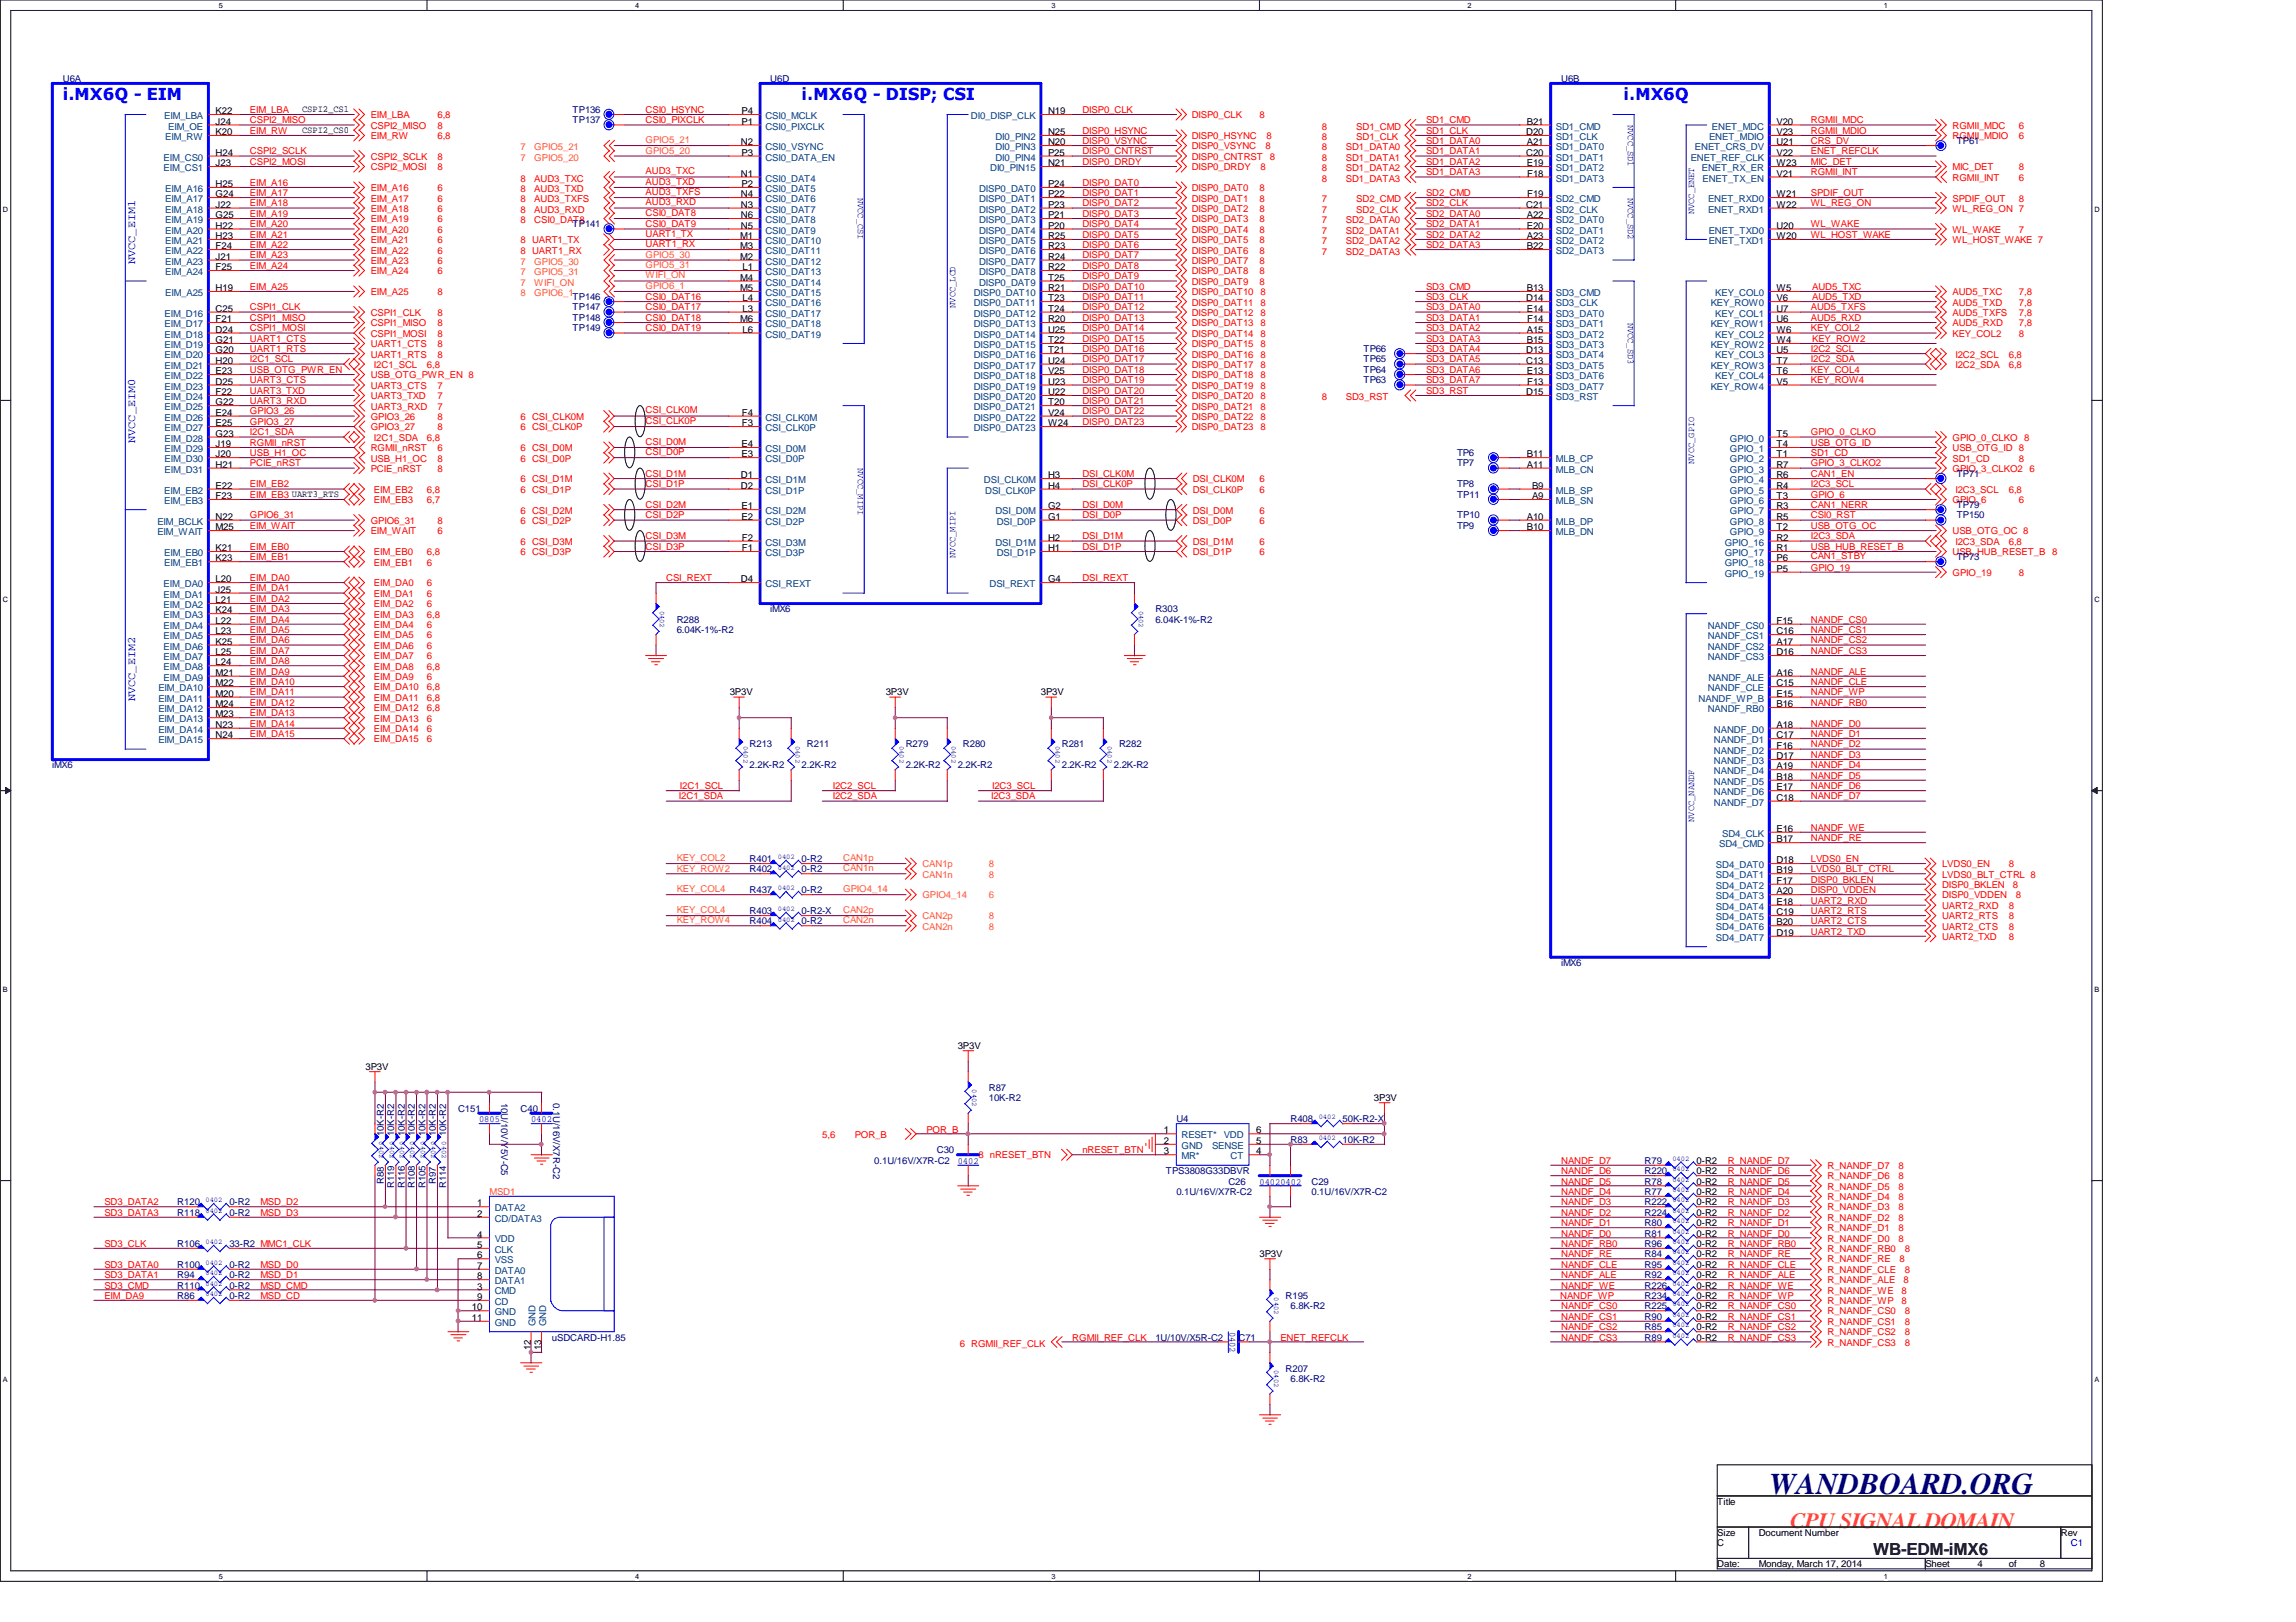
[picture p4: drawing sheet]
<svg xmlns="http://www.w3.org/2000/svg" width="297mm" height="210mm" viewBox="0 0 297 210" stroke-linecap="round" stroke-linejoin="round" font-family="sans-serif">
<defs><g id="words">
<text font-size="3.9" fill="#000080" x="228.9" y="193.3">WANDBOARD.ORG</text>
<text font-size="2.8" fill="#ff8000" x="231.6" y="197.8">CPU SIGNAL DOMAIN</text>
<g font-size="2.2" fill="#00f">
<text x="8.1" y="13">i.MX6Q - EIM</text>
<text x="103.7" y="13">i.MX6Q - DISP; CSI</text>
<text x="210.1" y="13">i.MX6Q</text>
</g>
<text font-size="2.2" x="242.4" y="201.3">WB-EDM-iMX6</text>
<g font-size="1.5" fill="#00f">
<text x="17.5" y="34.2" transform="rotate(-90 17.5 34.2)">NVCC_EIM1</text>
<text x="17.5" y="57.4" transform="rotate(-90 17.5 57.4)">NVCC_EIM0</text>
<text x="17.5" y="90.8" transform="rotate(-90 17.5 90.8)">NVCC_EIM2</text>
</g>
<g font-size="1.2" fill="#000080">
<text x="8.1" y="10.6">U6A</text>
<text x="99.6" y="10.6">U6D</text>
<text x="202" y="10.6">U6B</text>
<text x="74.1" y="16">TP137</text>
<text x="74.1" y="14.6">TP136</text>
<text x="253.2" y="18.7">TP61</text>
<text x="74.1" y="29.4">TP141</text>
<text x="74.1" y="40.2">TP147</text>
<text x="74.1" y="38.9">TP146</text>
<text x="74.1" y="41.5">TP148</text>
<text x="74.1" y="42.9">TP149</text>
<text x="176.4" y="46.9">TP65</text>
<text x="176.4" y="45.6">TP66</text>
<text x="176.4" y="48.3">TP64</text>
<text x="176.4" y="49.6">TP63</text>
<text x="188.5" y="59.1">TP6</text>
<text x="188.5" y="64.4">TP11</text>
<text x="188.5" y="60.4">TP7</text>
<text x="188.5" y="63.1">TP8</text>
<text x="253.2" y="65.8">TP79</text>
<text x="253.2" y="61.7">TP71</text>
<text x="188.5" y="67.1">TP10</text>
<text x="188.5" y="68.5">TP9</text>
<text x="253.2" y="67.1">TP150</text>
<text x="253.2" y="72.5">TP73</text>
<text x="87.5" y="80.6">R288</text>
<text x="87.5" y="81.9">6.04K-1%-R2</text>
<text x="99.6" y="79.2">iMX6</text>
<text x="149.5" y="79.2">R303</text>
<text x="149.5" y="80.6">6.04K-1%-R2</text>
<text x="6.8" y="99.4">iMX6</text>
<text x="97" y="96.7">R213</text>
<text x="97" y="99.4">2.2K-R2</text>
<text x="103.7" y="99.4">2.2K-R2</text>
<text x="104.4" y="96.7">R211</text>
<text x="117.2" y="96.7">R279</text>
<text x="117.2" y="99.4">2.2K-R2</text>
<text x="123.9" y="99.4">2.2K-R2</text>
<text x="124.6" y="96.7">R280</text>
<text x="137.4" y="96.7">R281</text>
<text x="137.4" y="99.4">2.2K-R2</text>
<text x="144.1" y="99.4">2.2K-R2</text>
<text x="144.8" y="96.7">R282</text>
<text x="97" y="111.5">R401</text>
<text x="97" y="112.9">R402</text>
<text x="103.7" y="111.5">0-R2</text>
<text x="103.7" y="112.9">0-R2</text>
<text x="97" y="118.3">R403</text>
<text x="97" y="119.6">R404</text>
<text x="97" y="115.6">R437</text>
<text x="103.7" y="118.3">0-R2-X</text>
<text x="103.7" y="119.6">0-R2</text>
<text x="103.7" y="115.6">0-R2</text>
<text x="202" y="125">iMX6</text>
<text x="59.3" y="143.8">C151</text>
<text x="64.9" y="142.7" transform="rotate(90 64.9 142.7)">10U/10V/Y5V-C5</text>
<text x="67.3" y="143.8">C40</text>
<text x="71.6" y="142.7" transform="rotate(90 71.6 142.7)">0.1U/16V/X7R-C2</text>
<text x="127.9" y="141.1">R87</text>
<text x="127.9" y="142.5">10K-R2</text>
<text x="49.7" y="147" transform="rotate(-90 49.7 147)">10K-R2</text>
<text x="51" y="147" transform="rotate(-90 51 147)">10K-R2</text>
<text x="52.4" y="147" transform="rotate(-90 52.4 147)">10K-R2</text>
<text x="53.7" y="147" transform="rotate(-90 53.7 147)">10K-R2</text>
<text x="55" y="147" transform="rotate(-90 55 147)">10K-R2</text>
<text x="56.4" y="147" transform="rotate(-90 56.4 147)">10K-R2</text>
<text x="57.7" y="147" transform="rotate(-90 57.7 147)">10K-R2</text>
<text x="121.2" y="149.2">C30</text>
<text x="152.2" y="145.2">U4</text>
<text x="167" y="145.2">R408</text>
<text x="167" y="147.9">R83</text>
<text x="173.7" y="147.9">10K-R2</text>
<text x="173.7" y="145.2">50K-R2-X</text>
<text x="22.9" y="156">R120</text>
<text x="29.7" y="156">0-R2</text>
<text x="49.7" y="153.2" transform="rotate(-90 49.7 153.2)">R88</text>
<text x="51" y="153.8" transform="rotate(-90 51 153.8)">R119</text>
<text x="52.4" y="153.8" transform="rotate(-90 52.4 153.8)">R116</text>
<text x="53.7" y="153.8" transform="rotate(-90 53.7 153.8)">R108</text>
<text x="55" y="153.8" transform="rotate(-90 55 153.8)">R105</text>
<text x="56.4" y="153.2" transform="rotate(-90 56.4 153.2)">R97</text>
<text x="57.7" y="153.8" transform="rotate(-90 57.7 153.8)">R114</text>
<text x="113.1" y="150.6">0.1U/16V/X7R-C2</text>
<text x="150.8" y="151.9">TPS3808G33DBVR</text>
<text x="152.2" y="154.6">0.1U/16V/X7R-C2</text>
<text x="158.9" y="153.3">C26</text>
<text x="169.7" y="153.3">C29</text>
<text x="169.7" y="154.6">0.1U/16V/X7R-C2</text>
<text x="212.8" y="153.3">R78</text>
<text x="212.8" y="154.6">R77</text>
<text x="212.8" y="150.6">R79</text>
<text x="212.8" y="151.9">R220</text>
<text x="212.8" y="156">R222</text>
<text x="22.9" y="157.3">R118</text>
<text x="22.9" y="161.3">R106</text>
<text x="29.7" y="157.3">0-R2</text>
<text x="29.7" y="161.3">33-R2 MMC1_CLK</text>
<text x="212.8" y="160">R81</text>
<text x="212.8" y="161.3">R96</text>
<text x="212.8" y="157.3">R224</text>
<text x="212.8" y="158.7">R80</text>
<text x="22.9" y="164">R100</text>
<text x="22.9" y="166.8">R110</text>
<text x="22.9" y="165.4">R94</text>
<text x="29.7" y="164">0-R2</text>
<text x="29.7" y="166.8">0-R2</text>
<text x="29.7" y="165.4">0-R2</text>
<text x="212.8" y="165.4">R92</text>
<text x="212.8" y="162.7">R84</text>
<text x="212.8" y="164">R95</text>
<text x="212.8" y="166.8">R226</text>
<text x="22.9" y="168.1">R86</text>
<text x="29.7" y="168.1">0-R2</text>
<text x="71.4" y="173.5">uSDCARD-H1.85</text>
<text x="149.5" y="173.5">1U/10V/X5R-C2</text>
<text x="160.2" y="173.5">C71</text>
<text x="166.3" y="168.1">R195</text>
<text x="167" y="169.4">6.8K-R2</text>
<text x="212.8" y="173.5">R89</text>
<text x="212.8" y="168.1">R234</text>
<text x="212.8" y="169.4">R225</text>
<text x="212.8" y="170.8">R90</text>
<text x="212.8" y="172.1">R85</text>
<text x="166.3" y="177.5">R207</text>
<text x="167" y="178.9">6.8K-R2</text>
</g>
<g font-size="1.2" fill="#004080">
<text x="21.2" y="15.4">EIM_LBA</text>
<text x="21.8" y="16.8">EIM_OE</text>
<text x="99" y="16.8">CSI0_PIXCLK</text>
<text x="99" y="15.4">CSI0_MCLK</text>
<text x="125.6" y="15.4">DI0_DISP_CLK</text>
<text x="201.3" y="16.8">SD1_CMD</text>
<text x="221.5" y="16.8">ENET_MDC</text>
<text x="21.2" y="20.8">EIM_CS0</text>
<text x="21.2" y="22.1">EIM_CS1</text>
<text x="21.4" y="18.1">EIM_RW</text>
<text x="99" y="23.5">CSI0_DAT4</text>
<text x="99" y="20.8">CSI0_DATA_EN</text>
<text x="99" y="19.4">CSI0_VSYNC</text>
<text x="128.1" y="22.1">DI0_PIN15</text>
<text x="128.8" y="20.8">DI0_PIN4</text>
<text x="128.8" y="19.4">DI0_PIN3</text>
<text x="128.8" y="18.1">DI0_PIN2</text>
<text x="201.3" y="18.1">SD1_CLK</text>
<text x="201.3" y="19.4">SD1_DAT0</text>
<text x="201.3" y="20.8">SD1_DAT1</text>
<text x="201.3" y="22.1">SD1_DAT2</text>
<text x="201.3" y="23.5">SD1_DAT3</text>
<text x="218.7" y="20.8">ENET_REF_CLK</text>
<text x="219.3" y="19.4">ENET_CRS_DV</text>
<text x="220.2" y="22.1">ENET_RX_ER</text>
<text x="220.3" y="23.5">ENET_TX_EN</text>
<text x="221.1" y="18.1">ENET_MDIO</text>
<text x="21.4" y="24.8">EIM_A16</text>
<text x="21.4" y="26.2">EIM_A17</text>
<text x="21.4" y="27.5">EIM_A18</text>
<text x="21.4" y="28.9">EIM_A19</text>
<text x="99" y="24.8">CSI0_DAT5</text>
<text x="99" y="26.2">CSI0_DAT6</text>
<text x="99" y="27.5">CSI0_DAT7</text>
<text x="99" y="28.9">CSI0_DAT8</text>
<text x="126.7" y="24.8">DISP0_DAT0</text>
<text x="126.7" y="26.2">DISP0_DAT1</text>
<text x="126.7" y="27.5">DISP0_DAT2</text>
<text x="126.7" y="28.9">DISP0_DAT3</text>
<text x="201.3" y="26.2">SD2_CMD</text>
<text x="201.3" y="27.5">SD2_CLK</text>
<text x="201.3" y="28.9">SD2_DAT0</text>
<text x="221" y="26.2">ENET_RXD0</text>
<text x="221" y="27.5">ENET_RXD1</text>
<text x="21.4" y="30.2">EIM_A20</text>
<text x="21.4" y="31.6">EIM_A21</text>
<text x="21.4" y="32.9">EIM_A22</text>
<text x="21.4" y="34.2">EIM_A23</text>
<text x="21.4" y="35.6">EIM_A24</text>
<text x="99" y="30.2">CSI0_DAT9</text>
<text x="99" y="31.6">CSI0_DAT10</text>
<text x="99" y="32.9">CSI0_DAT11</text>
<text x="99" y="34.2">CSI0_DAT12</text>
<text x="99" y="35.6">CSI0_DAT13</text>
<text x="126.7" y="30.2">DISP0_DAT4</text>
<text x="126.7" y="31.6">DISP0_DAT5</text>
<text x="126.7" y="32.9">DISP0_DAT6</text>
<text x="126.7" y="34.2">DISP0_DAT7</text>
<text x="126.7" y="35.6">DISP0_DAT8</text>
<text x="201.3" y="30.2">SD2_DAT1</text>
<text x="201.3" y="31.6">SD2_DAT2</text>
<text x="201.3" y="32.9">SD2_DAT3</text>
<text x="221.1" y="30.2">ENET_TXD0</text>
<text x="221.1" y="31.6">ENET_TXD1</text>
<text x="21.3" y="41">EIM_D16</text>
<text x="21.4" y="38.3">EIM_A25</text>
<text x="99" y="37">CSI0_DAT14</text>
<text x="99" y="38.3">CSI0_DAT15</text>
<text x="99" y="39.6">CSI0_DAT16</text>
<text x="99" y="41">CSI0_DAT17</text>
<text x="126" y="38.3">DISP0_DAT10</text>
<text x="126" y="39.6">DISP0_DAT11</text>
<text x="126" y="41">DISP0_DAT12</text>
<text x="126.7" y="37">DISP0_DAT9</text>
<text x="201.3" y="38.3">SD3_CMD</text>
<text x="201.3" y="39.6">SD3_CLK</text>
<text x="201.3" y="41">SD3_DAT0</text>
<text x="221.3" y="39.6">KEY_ROW0</text>
<text x="221.9" y="38.3">KEY_COL0</text>
<text x="221.9" y="41">KEY_COL1</text>
<text x="21.3" y="42.3">EIM_D17</text>
<text x="21.3" y="43.7">EIM_D18</text>
<text x="21.3" y="45">EIM_D19</text>
<text x="21.3" y="46.4">EIM_D20</text>
<text x="21.3" y="47.7">EIM_D21</text>
<text x="99" y="42.3">CSI0_DAT18</text>
<text x="99" y="43.7">CSI0_DAT19</text>
<text x="126" y="42.3">DISP0_DAT13</text>
<text x="126" y="43.7">DISP0_DAT14</text>
<text x="126" y="45">DISP0_DAT15</text>
<text x="126" y="46.4">DISP0_DAT16</text>
<text x="126" y="47.7">DISP0_DAT17</text>
<text x="201.3" y="47.7">SD3_DAT5</text>
<text x="201.3" y="46.4">SD3_DAT4</text>
<text x="201.3" y="42.3">SD3_DAT1</text>
<text x="201.3" y="43.7">SD3_DAT2</text>
<text x="201.3" y="45">SD3_DAT3</text>
<text x="221.3" y="42.3">KEY_ROW1</text>
<text x="221.3" y="45">KEY_ROW2</text>
<text x="221.3" y="47.7">KEY_ROW3</text>
<text x="221.9" y="43.7">KEY_COL2</text>
<text x="221.9" y="46.4">KEY_COL3</text>
<text x="21.3" y="49.1">EIM_D22</text>
<text x="21.3" y="50.4">EIM_D23</text>
<text x="21.3" y="51.8">EIM_D24</text>
<text x="21.3" y="53.1">EIM_D25</text>
<text x="126" y="49.1">DISP0_DAT18</text>
<text x="126" y="50.4">DISP0_DAT19</text>
<text x="126" y="51.8">DISP0_DAT20</text>
<text x="126" y="53.1">DISP0_DAT21</text>
<text x="201.3" y="50.4">SD3_DAT7</text>
<text x="201.3" y="49.1">SD3_DAT6</text>
<text x="201.3" y="51.8">SD3_RST</text>
<text x="221.3" y="50.4">KEY_ROW4</text>
<text x="221.9" y="49.1">KEY_COL4</text>
<text x="21.3" y="54.4">EIM_D26</text>
<text x="21.3" y="55.8">EIM_D27</text>
<text x="21.3" y="57.1">EIM_D28</text>
<text x="21.3" y="58.5">EIM_D29</text>
<text x="21.3" y="59.8">EIM_D30</text>
<text x="99" y="54.4">CSI_CLK0M</text>
<text x="99" y="55.8">CSI_CLK0P</text>
<text x="99" y="58.5">CSI_D0M</text>
<text x="99" y="59.8">CSI_D0P</text>
<text x="126" y="54.4">DISP0_DAT22</text>
<text x="126" y="55.8">DISP0_DAT23</text>
<text x="201.3" y="59.8">MLB_CP</text>
<text x="223.8" y="57.1">GPIO_0</text>
<text x="223.8" y="58.5">GPIO_1</text>
<text x="223.8" y="59.8">GPIO_2</text>
<text x="21.2" y="63.9">EIM_EB2</text>
<text x="21.2" y="65.2">EIM_EB3</text>
<text x="21.3" y="61.2">EIM_D31</text>
<text x="99" y="62.5">CSI_D1M</text>
<text x="99" y="63.9">CSI_D1P</text>
<text x="127.3" y="62.5">DSI_CLK0M</text>
<text x="127.5" y="63.9">DSI_CLK0P</text>
<text x="201.3" y="61.2">MLB_CN</text>
<text x="201.3" y="63.9">MLB_SP</text>
<text x="201.3" y="65.2">MLB_SN</text>
<text x="223.8" y="61.2">GPIO_3</text>
<text x="223.8" y="65.2">GPIO_6</text>
<text x="223.8" y="62.5">GPIO_4</text>
<text x="223.8" y="63.9">GPIO_5</text>
<text x="20.4" y="69.3">EIM_WAIT</text>
<text x="20.4" y="67.9">EIM_BCLK</text>
<text x="21.2" y="72">EIM_EB0</text>
<text x="99" y="66.5">CSI_D2M</text>
<text x="99" y="67.9">CSI_D2P</text>
<text x="99" y="70.6">CSI_D3M</text>
<text x="99" y="72">CSI_D3P</text>
<text x="128.8" y="66.5">DSI_D0M</text>
<text x="128.8" y="70.6">DSI_D1M</text>
<text x="128.9" y="67.9">DSI_D0P</text>
<text x="128.9" y="72">DSI_D1P</text>
<text x="201.3" y="67.9">MLB_DP</text>
<text x="201.3" y="69.3">MLB_DN</text>
<text x="223.1" y="70.6">GPIO_16</text>
<text x="223.1" y="72">GPIO_17</text>
<text x="223.8" y="69.3">GPIO_9</text>
<text x="223.8" y="66.5">GPIO_7</text>
<text x="223.8" y="67.9">GPIO_8</text>
<text x="21.2" y="76">EIM_DA0</text>
<text x="21.2" y="77.3">EIM_DA1</text>
<text x="21.2" y="73.3">EIM_EB1</text>
<text x="99" y="76">CSI_REXT</text>
<text x="128" y="76">DSI_REXT</text>
<text x="223.1" y="73.3">GPIO_18</text>
<text x="223.1" y="74.6">GPIO_19</text>
<text x="21.2" y="78.7">EIM_DA2</text>
<text x="21.2" y="80">EIM_DA3</text>
<text x="21.2" y="81.4">EIM_DA4</text>
<text x="21.2" y="82.7">EIM_DA5</text>
<text x="220.9" y="81.4">NANDF_CS0</text>
<text x="220.9" y="82.7">NANDF_CS1</text>
<text x="20.5" y="89.5">EIM_DA10</text>
<text x="21.2" y="84.1">EIM_DA6</text>
<text x="21.2" y="85.4">EIM_DA7</text>
<text x="21.2" y="86.7">EIM_DA8</text>
<text x="21.2" y="88.1">EIM_DA9</text>
<text x="220.9" y="84.1">NANDF_CS2</text>
<text x="220.9" y="85.4">NANDF_CS3</text>
<text x="220.9" y="89.5">NANDF_CLE</text>
<text x="221" y="88.1">NANDF_ALE</text>
<text x="20.5" y="90.8">EIM_DA11</text>
<text x="20.5" y="92.2">EIM_DA12</text>
<text x="20.5" y="93.5">EIM_DA13</text>
<text x="20.5" y="94.8">EIM_DA14</text>
<text x="219.7" y="90.8">NANDF_WP_B</text>
<text x="220.9" y="92.2">NANDF_RB0</text>
<text x="221.7" y="94.8">NANDF_D0</text>
<text x="20.5" y="96.2">EIM_DA15</text>
<text x="221.7" y="96.2">NANDF_D1</text>
<text x="221.7" y="97.5">NANDF_D2</text>
<text x="221.7" y="98.9">NANDF_D3</text>
<text x="221.7" y="100.2">NANDF_D4</text>
<text x="221.7" y="101.6">NANDF_D5</text>
<text x="221.7" y="102.9">NANDF_D6</text>
<text x="221.7" y="104.3">NANDF_D7</text>
<text x="222" y="112.4">SD4_DAT0</text>
<text x="222" y="113.7">SD4_DAT1</text>
<text x="222.4" y="109.6">SD4_CMD</text>
<text x="222.8" y="108.3">SD4_CLK</text>
<text x="222" y="115">SD4_DAT2</text>
<text x="222" y="116.4">SD4_DAT3</text>
<text x="222" y="117.7">SD4_DAT4</text>
<text x="222" y="119.1">SD4_DAT5</text>
<text x="222" y="120.4">SD4_DAT6</text>
<text x="222" y="121.8">SD4_DAT7</text>
<text x="152.9" y="147.3">RESET*</text>
<text x="152.9" y="148.7">GND</text>
<text x="156.8" y="148.7">SENSE</text>
<text x="158.3" y="147.3">VDD</text>
<text x="152.9" y="150">MR*</text>
<text x="159.2" y="150">CT</text>
<text x="64" y="160.8">VDD</text>
<text x="64" y="158.1">CD/DATA3</text>
<text x="64" y="156.8">DATA2</text>
<text x="64" y="163.5">VSS</text>
<text x="64" y="162.1">CLK</text>
<text x="64" y="166.2">DATA1</text>
<text x="64" y="164.8">DATA0</text>
<text x="64" y="167.5">CMD</text>
<text x="64" y="168.9">CD</text>
<text x="64" y="170.2">GND</text>
<text x="64" y="171.6">GND</text>
<text x="69.3" y="171.7" transform="rotate(-90 69.3 171.7)">GND</text>
<text x="70.7" y="171.7" transform="rotate(-90 70.7 171.7)">GND</text>
</g>
<g font-size="1.2">
<text x="27.9" y="16.1">J24</text>
<text x="27.9" y="14.8">K22</text>
<text x="27.9" y="17.5">K20</text>
<text x="39.1" y="17.2">CSPI2_CS0</text>
<text x="39.1" y="14.5">CSPI2_CS1</text>
<text x="95.9" y="16.1">P1</text>
<text x="95.9" y="14.8">P4</text>
<text x="135.6" y="14.8">N19</text>
<text x="135.6" y="17.5">N25</text>
<text x="197.4" y="17.5">D20</text>
<text x="197.5" y="16.1">B21</text>
<text x="229.8" y="16.1">V20</text>
<text x="229.8" y="17.5">V23</text>
<text x="27.9" y="20.2">H24</text>
<text x="27.9" y="21.5">J23</text>
<text x="95.8" y="18.8">N2</text>
<text x="95.8" y="22.9">N1</text>
<text x="95.9" y="20.2">P3</text>
<text x="135.6" y="20.2">P25</text>
<text x="135.6" y="18.8">N20</text>
<text x="135.6" y="21.5">N21</text>
<text x="197.4" y="20.2">C20</text>
<text x="197.5" y="18.8">A21</text>
<text x="197.5" y="21.5">E19</text>
<text x="197.6" y="22.9">F18</text>
<text x="229.8" y="18.8">U21</text>
<text x="229.8" y="20.2">V22</text>
<text x="229.8" y="21.5">W23</text>
<text x="229.8" y="22.9">V21</text>
<text x="27.9" y="24.2">H25</text>
<text x="27.9" y="25.5">G24</text>
<text x="27.9" y="26.9">J22</text>
<text x="27.9" y="28.2">G25</text>
<text x="27.9" y="29.6">H22</text>
<text x="95.8" y="28.2">N6</text>
<text x="95.8" y="29.6">N5</text>
<text x="95.8" y="25.5">N4</text>
<text x="95.8" y="26.9">N3</text>
<text x="95.9" y="24.2">P2</text>
<text x="135.6" y="24.2">P24</text>
<text x="135.6" y="25.5">P22</text>
<text x="135.6" y="26.9">P23</text>
<text x="135.6" y="28.2">P21</text>
<text x="135.6" y="29.6">P20</text>
<text x="197.4" y="26.9">C21</text>
<text x="197.5" y="28.2">A22</text>
<text x="197.5" y="29.6">E20</text>
<text x="197.6" y="25.5">F19</text>
<text x="229.8" y="25.5">W21</text>
<text x="229.8" y="26.9">W22</text>
<text x="229.8" y="29.6">U20</text>
<text x="27.9" y="30.9">H23</text>
<text x="27.9" y="32.3">F24</text>
<text x="27.9" y="33.6">J21</text>
<text x="27.9" y="35">F25</text>
<text x="95.8" y="30.9">M1</text>
<text x="95.8" y="32.3">M3</text>
<text x="95.8" y="33.6">M2</text>
<text x="96.1" y="35">L1</text>
<text x="135.6" y="30.9">R25</text>
<text x="135.6" y="32.3">R23</text>
<text x="135.6" y="33.6">R24</text>
<text x="135.6" y="35">R22</text>
<text x="197.5" y="30.9">A23</text>
<text x="197.5" y="32.3">B22</text>
<text x="229.8" y="30.9">W20</text>
<text x="27.9" y="37.7">H19</text>
<text x="27.9" y="40.3">C25</text>
<text x="27.9" y="41.7">F21</text>
<text x="95.8" y="36.3">M4</text>
<text x="95.8" y="37.7">M5</text>
<text x="95.8" y="41.7">M6</text>
<text x="96.1" y="39">L4</text>
<text x="96.1" y="40.3">L3</text>
<text x="135.6" y="36.3">T25</text>
<text x="135.6" y="37.7">R21</text>
<text x="135.6" y="39">T23</text>
<text x="135.6" y="40.3">T24</text>
<text x="135.6" y="41.7">R20</text>
<text x="197.4" y="39">D14</text>
<text x="197.5" y="37.7">B13</text>
<text x="197.5" y="40.3">E14</text>
<text x="197.6" y="41.7">F14</text>
<text x="229.8" y="37.7">W5</text>
<text x="229.8" y="40.3">U7</text>
<text x="229.8" y="39">V6</text>
<text x="229.8" y="41.7">U6</text>
<text x="27.9" y="43.1">D24</text>
<text x="27.9" y="44.4">G21</text>
<text x="27.9" y="45.7">G20</text>
<text x="27.9" y="47.1">H20</text>
<text x="96.1" y="43.1">L6</text>
<text x="135.6" y="43.1">U25</text>
<text x="135.6" y="44.4">T22</text>
<text x="135.6" y="45.7">T21</text>
<text x="135.6" y="47.1">U24</text>
<text x="197.4" y="47.1">C13</text>
<text x="197.4" y="45.7">D13</text>
<text x="197.5" y="43.1">A15</text>
<text x="197.5" y="44.4">B15</text>
<text x="229.8" y="43.1">W6</text>
<text x="229.8" y="45.7">U5</text>
<text x="229.8" y="44.4">W4</text>
<text x="229.8" y="47.1">T7</text>
<text x="27.9" y="48.4">E23</text>
<text x="27.9" y="49.8">D25</text>
<text x="27.9" y="51.1">F22</text>
<text x="27.9" y="52.5">G22</text>
<text x="27.9" y="53.8">E24</text>
<text x="96" y="53.8">F4</text>
<text x="135.6" y="48.4">V25</text>
<text x="135.6" y="49.8">U23</text>
<text x="135.6" y="51.1">U22</text>
<text x="135.6" y="52.5">T20</text>
<text x="135.6" y="53.8">V24</text>
<text x="197.4" y="51.1">D15</text>
<text x="197.5" y="48.4">E13</text>
<text x="197.6" y="49.8">F13</text>
<text x="229.8" y="48.4">T6</text>
<text x="229.8" y="49.8">V5</text>
<text x="27.9" y="55.2">E25</text>
<text x="27.9" y="56.5">G23</text>
<text x="27.9" y="57.9">J19</text>
<text x="27.9" y="59.2">J20</text>
<text x="95.9" y="57.9">E4</text>
<text x="95.9" y="59.2">E3</text>
<text x="96" y="55.2">F3</text>
<text x="135.6" y="55.2">W24</text>
<text x="197.5" y="59.2">B11</text>
<text x="229.8" y="56.5">T5</text>
<text x="229.8" y="57.9">T4</text>
<text x="229.8" y="59.2">T1</text>
<text x="27.9" y="63.2">E22</text>
<text x="27.9" y="64.6">F23</text>
<text x="27.9" y="60.5">H21</text>
<text x="95.8" y="61.9">D1</text>
<text x="95.8" y="63.2">D2</text>
<text x="95.9" y="65.9">E1</text>
<text x="135.6" y="61.9">H3</text>
<text x="135.6" y="63.2">H4</text>
<text x="135.6" y="65.9">G2</text>
<text x="197.5" y="60.5">A11</text>
<text x="198.2" y="63.2">B9</text>
<text x="198.2" y="64.6">A9</text>
<text x="229.8" y="60.5">R7</text>
<text x="229.8" y="64.6">T3</text>
<text x="229.8" y="61.9">R6</text>
<text x="229.8" y="63.2">R4</text>
<text x="229.8" y="65.9">R3</text>
<text x="27.9" y="68.6">M25</text>
<text x="27.9" y="67.3">N22</text>
<text x="27.9" y="71.3">K21</text>
<text x="95.9" y="67.3">E2</text>
<text x="96" y="70">F2</text>
<text x="96" y="71.3">F1</text>
<text x="135.6" y="67.3">G1</text>
<text x="135.6" y="70">H2</text>
<text x="135.6" y="71.3">H1</text>
<text x="197.5" y="67.3">A10</text>
<text x="197.5" y="68.6">B10</text>
<text x="229.8" y="68.6">T2</text>
<text x="229.8" y="67.3">R5</text>
<text x="229.8" y="70">R2</text>
<text x="229.8" y="71.3">R1</text>
<text x="27.9" y="72.6">K23</text>
<text x="27.9" y="75.4">L20</text>
<text x="27.9" y="76.7">J25</text>
<text x="95.8" y="75.4">D4</text>
<text x="135.6" y="75.4">G4</text>
<text x="229.8" y="72.6">P6</text>
<text x="229.8" y="74">P5</text>
<text x="27.9" y="78.1">L21</text>
<text x="27.9" y="79.4">K24</text>
<text x="27.9" y="80.7">L22</text>
<text x="27.9" y="82.1">L23</text>
<text x="27.9" y="83.4">K25</text>
<text x="229.8" y="80.7">F15</text>
<text x="229.8" y="82.1">C16</text>
<text x="229.8" y="83.4">A17</text>
<text x="27.9" y="84.8">L25</text>
<text x="27.9" y="86.1">L24</text>
<text x="27.9" y="87.5">M21</text>
<text x="27.9" y="88.8">M22</text>
<text x="229.8" y="84.8">D16</text>
<text x="229.8" y="87.5">A16</text>
<text x="229.8" y="88.8">C15</text>
<text x="27.9" y="90.2">M20</text>
<text x="27.9" y="91.5">M24</text>
<text x="27.9" y="92.8">M23</text>
<text x="27.9" y="94.2">N23</text>
<text x="27.9" y="95.5">N24</text>
<text x="94.4" y="90">3P3V</text>
<text x="114.6" y="90">3P3V</text>
<text x="134.7" y="90">3P3V</text>
<text x="229.8" y="90.2">E15</text>
<text x="229.8" y="91.5">B16</text>
<text x="229.8" y="94.2">A18</text>
<text x="229.8" y="95.5">C17</text>
<text x="229.8" y="96.9">F16</text>
<text x="229.8" y="98.3">D17</text>
<text x="229.8" y="99.6">A19</text>
<text x="229.8" y="100.9">B18</text>
<text x="229.8" y="102.3">E17</text>
<text x="229.8" y="103.6">C18</text>
<text x="229.8" y="107.7">E16</text>
<text x="229.8" y="109">B17</text>
<text x="229.8" y="111.7">D18</text>
<text x="229.8" y="113">B19</text>
<text x="229.8" y="114.4">F17</text>
<text x="229.8" y="115.7">A20</text>
<text x="229.8" y="117.1">E18</text>
<text x="229.8" y="118.4">C19</text>
<text x="229.8" y="119.8">B20</text>
<text x="229.8" y="121.1">D19</text>
<text x="123.9" y="135.8">3P3V</text>
<text x="47.3" y="138.5">3P3V</text>
<text x="177.8" y="142.5">3P3V</text>
<text x="150.6" y="146.7">1</text>
<text x="150.6" y="148">2</text>
<text x="150.6" y="149.4">3</text>
<text x="162.5" y="149.4">4</text>
<text x="162.5" y="148">5</text>
<text x="162.5" y="146.7">6</text>
<text x="219.5" y="153.3">0-R2</text>
<text x="219.5" y="154.6">0-R2</text>
<text x="219.5" y="150.6">0-R2</text>
<text x="219.5" y="151.9">0-R2</text>
<text x="219.5" y="156">0-R2</text>
<text x="61.7" y="160.1">4</text>
<text x="61.7" y="157.5">2</text>
<text x="61.7" y="161.5">5</text>
<text x="61.7" y="156.1">1</text>
<text x="219.5" y="160">0-R2</text>
<text x="219.5" y="161.3">0-R2</text>
<text x="219.5" y="157.3">0-R2</text>
<text x="219.5" y="158.7">0-R2</text>
<text x="61.7" y="162.9">6</text>
<text x="61.7" y="165.6">8</text>
<text x="61.7" y="164.2">7</text>
<text x="61.7" y="166.9">3</text>
<text x="162.9" y="162.7">3P3V</text>
<text x="219.5" y="165.4">0-R2</text>
<text x="219.5" y="162.7">0-R2</text>
<text x="219.5" y="164">0-R2</text>
<text x="219.5" y="166.8">0-R2</text>
<text x="61" y="169.6">10</text>
<text x="61" y="170.9">11</text>
<text x="61.7" y="168.2">9</text>
<text x="219.5" y="173.5">0-R2</text>
<text x="219.5" y="168.1">0-R2</text>
<text x="219.5" y="169.4">0-R2</text>
<text x="219.5" y="170.8">0-R2</text>
<text x="219.5" y="172.1">0-R2</text>
<text x="68.7" y="174.7" transform="rotate(-90 68.7 174.7)">12</text>
<text x="70" y="174.7" transform="rotate(-90 70 174.7)">13</text>
<text x="222.2" y="194.7">Title</text>
<text x="222.2" y="200.1">C</text>
<text x="222.2" y="198.8">Size</text>
<text x="222.2" y="202.8">Date:</text>
<text x="227.5" y="202.8">Monday, March 17, 2014</text>
<text x="227.5" y="198.8">Document Number</text>
<text x="249.1" y="202.8">Sheet</text>
<text x="255.8" y="202.8">4</text>
<text x="259.9" y="202.8">of</text>
<text x="263.9" y="202.8">8</text>
<text x="266.6" y="198.8">Rev</text>
</g>
<g font-size="1.2" fill="#f00">
<text x="32.3" y="17.3">EIM_RW</text>
<text x="32.3" y="14.6">EIM_LBA</text>
<text x="32.3" y="16">CSPI2_MISO</text>
<text x="48" y="15.3">EIM_LBA</text>
<text x="48" y="18">EIM_RW</text>
<text x="48" y="16.6">CSPI2_MISO</text>
<text x="56.6" y="15.3">6,8</text>
<text x="56.6" y="18">6,8</text>
<text x="56.6" y="16.6">8</text>
<text x="83.5" y="16">CSI0_PIXCLK</text>
<text x="83.5" y="14.6">CSI0_HSYNC</text>
<text x="140" y="17.3">DISP0_HSYNC</text>
<text x="140" y="14.6">DISP0_CLK</text>
<text x="154.2" y="18">DISP0_HSYNC</text>
<text x="154.2" y="15.3">DISP0_CLK</text>
<text x="162.9" y="15.3">8</text>
<text x="163.9" y="18">8</text>
<text x="171" y="16.8">8</text>
<text x="175.5" y="16.8">SD1_CMD</text>
<text x="184.5" y="16">SD1_CMD</text>
<text x="184.5" y="17.3">SD1_CLK</text>
<text x="234.3" y="16">RGMII_MDC</text>
<text x="234.3" y="17.3">RGMII_MDIO</text>
<text x="252.6" y="16.6">RGMII_MDC</text>
<text x="252.6" y="18">RGMII_MDIO</text>
<text x="261.2" y="16.6">6</text>
<text x="261.2" y="18">6</text>
<text x="32.3" y="20">CSPI2_SCLK</text>
<text x="32.3" y="21.3">CSPI2_MOSI</text>
<text x="48" y="20.7">CSPI2_SCLK</text>
<text x="48" y="22">CSPI2_MOSI</text>
<text x="56.6" y="20.7">8</text>
<text x="56.6" y="22">8</text>
<text x="67.3" y="23.5">8</text>
<text x="69.1" y="23.5">AUD3_TXC</text>
<text x="83.5" y="23.9">AUD3_TXD</text>
<text x="83.5" y="22.6">AUD3_TXC</text>
<text x="140" y="18.7">DISP0_VSYNC</text>
<text x="140" y="21.3">DISP0_DRDY</text>
<text x="140" y="20">DISP0_CNTRST</text>
<text x="154.2" y="22">DISP0_DRDY</text>
<text x="154.2" y="19.3">DISP0_VSYNC</text>
<text x="154.2" y="20.7">DISP0_CNTRST</text>
<text x="163.1" y="22">8</text>
<text x="163.7" y="19.3">8</text>
<text x="164.3" y="20.7">8</text>
<text x="171" y="20.8">8</text>
<text x="171" y="22.1">8</text>
<text x="171" y="23.5">8</text>
<text x="171" y="19.5">8</text>
<text x="171" y="18.1">8</text>
<text x="174.1" y="20.8">SD1_DATA1</text>
<text x="174.1" y="22.1">SD1_DATA2</text>
<text x="174.1" y="23.5">SD1_DATA3</text>
<text x="174.1" y="19.5">SD1_DATA0</text>
<text x="175.5" y="18.1">SD1_CLK</text>
<text x="184.5" y="21.3">SD1_DATA2</text>
<text x="184.5" y="20">SD1_DATA1</text>
<text x="184.5" y="22.7">SD1_DATA3</text>
<text x="184.5" y="18.7">SD1_DATA0</text>
<text x="234.3" y="21.3">MIC_DET</text>
<text x="234.3" y="22.7">RGMII_INT</text>
<text x="234.3" y="20">ENET_REFCLK</text>
<text x="234.3" y="18.7">CRS_DV</text>
<text x="252.6" y="23.4">RGMII_INT</text>
<text x="252.6" y="22">MIC_DET</text>
<text x="261.2" y="23.4">6</text>
<text x="261.2" y="22">8</text>
<text x="32.3" y="25.4">EIM_A17</text>
<text x="32.3" y="28.1">EIM_A19</text>
<text x="32.3" y="26.7">EIM_A18</text>
<text x="32.3" y="24">EIM_A16</text>
<text x="32.3" y="29.4">EIM_A20</text>
<text x="48" y="28.7">EIM_A19</text>
<text x="48" y="24.7">EIM_A16</text>
<text x="48" y="27.4">EIM_A18</text>
<text x="48" y="26.1">EIM_A17</text>
<text x="56.6" y="28.7">6</text>
<text x="56.6" y="24.7">6</text>
<text x="56.6" y="27.4">6</text>
<text x="56.6" y="26.1">6</text>
<text x="67.3" y="26.2">8</text>
<text x="67.3" y="27.5">8</text>
<text x="67.3" y="24.8">8</text>
<text x="67.3" y="28.9">8</text>
<text x="69.1" y="26.2">AUD3_TXFS</text>
<text x="69.1" y="27.5">AUD3_RXD</text>
<text x="69.1" y="24.8">AUD3_TXD</text>
<text x="69.1" y="28.9">CSI0_DAT8</text>
<text x="83.5" y="27.9">CSI0_DAT8</text>
<text x="83.5" y="29.4">CSI0_DAT9</text>
<text x="83.5" y="25.2">AUD3_TXFS</text>
<text x="83.5" y="26.6">AUD3_RXD</text>
<text x="140" y="29.4">DISP0_DAT4</text>
<text x="140" y="25.4">DISP0_DAT1</text>
<text x="140" y="24">DISP0_DAT0</text>
<text x="140" y="28.1">DISP0_DAT3</text>
<text x="140" y="26.7">DISP0_DAT2</text>
<text x="154.2" y="28.7">DISP0_DAT3</text>
<text x="154.2" y="27.4">DISP0_DAT2</text>
<text x="154.2" y="24.7">DISP0_DAT0</text>
<text x="154.2" y="26.1">DISP0_DAT1</text>
<text x="162.9" y="28.7">8</text>
<text x="162.9" y="27.4">8</text>
<text x="162.9" y="24.7">8</text>
<text x="162.9" y="26.1">8</text>
<text x="171" y="28.9">7</text>
<text x="171" y="27.5">7</text>
<text x="171" y="26.2">7</text>
<text x="174.1" y="28.9">SD2_DATA0</text>
<text x="175.5" y="27.5">SD2_CLK</text>
<text x="175.5" y="26.2">SD2_CMD</text>
<text x="184.5" y="28.1">SD2_DATA0</text>
<text x="184.5" y="29.4">SD2_DATA1</text>
<text x="184.5" y="25.4">SD2_CMD</text>
<text x="184.5" y="26.7">SD2_CLK</text>
<text x="234.3" y="25.4">SPDIF_OUT</text>
<text x="234.3" y="26.7">WL_REG_ON</text>
<text x="234.3" y="29.4">WL_WAKE</text>
<text x="252.6" y="26.1">SPDIF_OUT</text>
<text x="252.6" y="27.4">WL_REG_ON 7</text>
<text x="261.2" y="26.1">8</text>
<text x="32.3" y="33.4">EIM_A23</text>
<text x="32.3" y="30.8">EIM_A21</text>
<text x="32.3" y="34.8">EIM_A24</text>
<text x="32.3" y="32.1">EIM_A22</text>
<text x="48" y="30.1">EIM_A20</text>
<text x="48" y="31.5">EIM_A21</text>
<text x="48" y="32.8">EIM_A22</text>
<text x="48" y="34.1">EIM_A23</text>
<text x="48" y="35.5">EIM_A24</text>
<text x="56.6" y="30.1">6</text>
<text x="56.6" y="31.5">6</text>
<text x="56.6" y="32.8">6</text>
<text x="56.6" y="34.1">6</text>
<text x="56.6" y="35.5">6</text>
<text x="67.3" y="32.8">8 UART1_RX</text>
<text x="67.3" y="31.5">8 UART1_TX</text>
<text x="83.5" y="30.6">UART1_TX</text>
<text x="83.5" y="32">UART1_RX</text>
<text x="140" y="34.8">DISP0_DAT8</text>
<text x="140" y="32.1">DISP0_DAT6</text>
<text x="140" y="33.4">DISP0_DAT7</text>
<text x="140" y="30.8">DISP0_DAT5</text>
<text x="154.2" y="34.1">DISP0_DAT7</text>
<text x="154.2" y="30.1">DISP0_DAT4</text>
<text x="154.2" y="32.8">DISP0_DAT6</text>
<text x="154.2" y="35.5">DISP0_DAT8</text>
<text x="154.2" y="31.5">DISP0_DAT5</text>
<text x="162.9" y="34.1">8</text>
<text x="162.9" y="30.1">8</text>
<text x="162.9" y="32.8">8</text>
<text x="162.9" y="35.5">8</text>
<text x="162.9" y="31.5">8</text>
<text x="171" y="32.9">7</text>
<text x="171" y="30.2">7</text>
<text x="171" y="31.6">7</text>
<text x="174.1" y="32.9">SD2_DATA3</text>
<text x="174.1" y="30.2">SD2_DATA1</text>
<text x="174.1" y="31.6">SD2_DATA2</text>
<text x="184.5" y="30.8">SD2_DATA2</text>
<text x="184.5" y="32.1">SD2_DATA3</text>
<text x="234.3" y="30.8">WL_HOST_WAKE</text>
<text x="252.6" y="30.1">WL_WAKE</text>
<text x="252.6" y="31.5">WL_HOST_WAKE 7</text>
<text x="261.2" y="30.1">7</text>
<text x="32.3" y="37.5">EIM_A25</text>
<text x="32.3" y="40.2">CSPI1_CLK</text>
<text x="32.3" y="41.5">CSPI1_MISO</text>
<text x="48" y="40.9">CSPI1_CLK</text>
<text x="48" y="38.2">EIM_A25</text>
<text x="56.6" y="40.9">8</text>
<text x="56.6" y="38.2">8</text>
<text x="83.5" y="40.2">CSI0_DAT17</text>
<text x="83.5" y="41.5">CSI0_DAT18</text>
<text x="83.5" y="38.9">CSI0_DAT16</text>
<text x="140" y="36.2">DISP0_DAT9</text>
<text x="140" y="38.9">DISP0_DAT11</text>
<text x="140" y="37.5">DISP0_DAT10</text>
<text x="140" y="41.5">DISP0_DAT13</text>
<text x="140" y="40.2">DISP0_DAT12</text>
<text x="154.2" y="40.9">DISP0_DAT12</text>
<text x="154.2" y="36.8">DISP0_DAT9</text>
<text x="154.2" y="38.2">DISP0_DAT10</text>
<text x="154.2" y="39.5">DISP0_DAT11</text>
<text x="162.9" y="36.8">8</text>
<text x="163.1" y="40.9">8</text>
<text x="163.1" y="38.2">8</text>
<text x="163.1" y="39.5">8</text>
<text x="184.5" y="37.5">SD3_CMD</text>
<text x="184.5" y="40.2">SD3_DATA0</text>
<text x="184.5" y="41.5">SD3_DATA1</text>
<text x="184.5" y="38.9">SD3_CLK</text>
<text x="234.3" y="41.5">AUD5_RXD</text>
<text x="234.3" y="40.2">AUD5_TXFS</text>
<text x="234.4" y="38.9">AUD5_TXD</text>
<text x="234.4" y="37.5">AUD5_TXC</text>
<text x="252.6" y="38.2">AUD5_TXC</text>
<text x="252.6" y="39.5">AUD5_TXD</text>
<text x="252.6" y="40.9">AUD5_TXFS</text>
<text x="261.2" y="38.2">7,8</text>
<text x="261.2" y="39.5">7,8</text>
<text x="261.2" y="40.9">7,8</text>
<text x="32.3" y="44.2">UART1_CTS</text>
<text x="32.3" y="46.9">I2C1_SCL</text>
<text x="32.3" y="42.9">CSPI1_MOSI</text>
<text x="32.3" y="45.6">UART1_RTS</text>
<text x="48" y="42.2">CSPI1_MISO</text>
<text x="48" y="44.9">UART1_CTS</text>
<text x="48" y="43.6">CSPI1_MOSI</text>
<text x="48" y="46.3">UART1_RTS</text>
<text x="48.4" y="47.6">I2C1_SCL</text>
<text x="55.2" y="47.6">6,8</text>
<text x="56.6" y="42.2">8</text>
<text x="56.6" y="43.6">8</text>
<text x="56.6" y="44.9">8</text>
<text x="56.6" y="46.3">8</text>
<text x="83.5" y="42.9">CSI0_DAT19</text>
<text x="140" y="46.9">DISP0_DAT17</text>
<text x="140" y="45.6">DISP0_DAT16</text>
<text x="140" y="44.2">DISP0_DAT15</text>
<text x="140" y="42.9">DISP0_DAT14</text>
<text x="154.2" y="43.6">DISP0_DAT14</text>
<text x="154.2" y="42.2">DISP0_DAT13</text>
<text x="154.2" y="47.6">DISP0_DAT17</text>
<text x="154.2" y="46.3">DISP0_DAT16</text>
<text x="154.2" y="44.9">DISP0_DAT15</text>
<text x="163.1" y="43.6">8</text>
<text x="163.1" y="42.2">8</text>
<text x="163.1" y="47.6">8</text>
<text x="163.1" y="46.3">8</text>
<text x="163.1" y="44.9">8</text>
<text x="184.5" y="45.6">SD3_DATA4</text>
<text x="184.5" y="42.9">SD3_DATA2</text>
<text x="184.5" y="46.9">SD3_DATA5</text>
<text x="184.5" y="44.2">SD3_DATA3</text>
<text x="234.3" y="45.6">I2C2_SCL</text>
<text x="234.3" y="46.9">I2C2_SDA</text>
<text x="234.3" y="42.9">KEY_COL2</text>
<text x="234.4" y="44.2">KEY_ROW2</text>
<text x="252.6" y="42.2">AUD5_RXD</text>
<text x="252.6" y="43.6">KEY_COL2</text>
<text x="253" y="47.6">I2C2_SDA</text>
<text x="253" y="46.3">I2C2_SCL</text>
<text x="259.9" y="47.6">6,8</text>
<text x="259.9" y="46.3">6,8</text>
<text x="261.2" y="42.2">7,8</text>
<text x="261.2" y="43.6">8</text>
<text x="32.3" y="51">UART3_TXD</text>
<text x="32.3" y="48.3">USB_OTG_PWR_EN</text>
<text x="32.3" y="53.6">GPIO3_26</text>
<text x="32.3" y="52.3">UART3_RXD</text>
<text x="32.3" y="49.6">UART3_CTS</text>
<text x="48" y="50.3">UART3_CTS</text>
<text x="48" y="48.9">USB_OTG_PWR_EN 8</text>
<text x="48" y="51.6">UART3_TXD</text>
<text x="48" y="53">UART3_RXD</text>
<text x="56.6" y="53">7</text>
<text x="56.6" y="51.6">7</text>
<text x="56.6" y="50.3">7</text>
<text x="83.5" y="53.5">CSI_CLK0M</text>
<text x="140" y="53.6">DISP0_DAT22</text>
<text x="140" y="51">DISP0_DAT20</text>
<text x="140" y="52.3">DISP0_DAT21</text>
<text x="140" y="49.6">DISP0_DAT19</text>
<text x="140" y="48.3">DISP0_DAT18</text>
<text x="154.2" y="50.3">DISP0_DAT19</text>
<text x="154.2" y="53">DISP0_DAT21</text>
<text x="154.2" y="51.6">DISP0_DAT20</text>
<text x="154.2" y="48.9">DISP0_DAT18</text>
<text x="163.1" y="50.3">8</text>
<text x="163.1" y="53">8</text>
<text x="163.1" y="51.6">8</text>
<text x="163.1" y="48.9">8</text>
<text x="171" y="51.8">8</text>
<text x="174.1" y="51.8">SD3_RST</text>
<text x="184.5" y="48.3">SD3_DATA6</text>
<text x="184.5" y="49.6">SD3_DATA7</text>
<text x="184.5" y="51">SD3_RST</text>
<text x="234.3" y="48.3">KEY_COL4</text>
<text x="234.3" y="49.6">KEY_ROW4</text>
<text x="32.3" y="55">GPIO3_27</text>
<text x="32.3" y="56.3">I2C1_SDA</text>
<text x="32.3" y="59.1">USB_H1_OC</text>
<text x="32.3" y="57.7">RGMII_nRST</text>
<text x="48" y="59.7">USB_H1_OC</text>
<text x="48" y="54.3">GPIO3_26</text>
<text x="48" y="55.7">GPIO3_27</text>
<text x="48" y="58.4">RGMII_nRST</text>
<text x="48.4" y="57">I2C1_SDA</text>
<text x="55.2" y="57">6,8</text>
<text x="56.6" y="59.7">8</text>
<text x="56.6" y="54.3">8</text>
<text x="56.6" y="55.7">8</text>
<text x="56.6" y="58.4">6</text>
<text x="67.3" y="58.4">6 CSI_D0M</text>
<text x="67.3" y="59.7">6 CSI_D0P</text>
<text x="67.3" y="54.3">6 CSI_CLK0M</text>
<text x="67.3" y="55.7">6 CSI_CLK0P</text>
<text x="83.5" y="54.9">CSI_CLK0P</text>
<text x="83.5" y="58.9">CSI_D0P</text>
<text x="83.5" y="57.6">CSI_D0M</text>
<text x="140" y="55">DISP0_DAT23</text>
<text x="154.2" y="55.7">DISP0_DAT23</text>
<text x="154.2" y="54.3">DISP0_DAT22</text>
<text x="163.1" y="55.7">8</text>
<text x="163.1" y="54.3">8</text>
<text x="234.3" y="59.1">SD1_CD</text>
<text x="234.3" y="57.7">USB_OTG_ID</text>
<text x="234.3" y="56.3">GPIO_0_CLKO</text>
<text x="252.6" y="58.4">USB_OTG_ID 8</text>
<text x="252.6" y="57">GPIO_0_CLKO 8</text>
<text x="252.6" y="59.7">SD1_CD</text>
<text x="261.2" y="59.7">8</text>
<text x="32.3" y="63.1">EIM_EB2</text>
<text x="32.3" y="64.4">EIM_EB3 UART3_RTS</text>
<text x="32.3" y="60.4">PCIE_nRST</text>
<text x="48" y="61">PCIE_nRST</text>
<text x="48.4" y="65.1">EIM_EB3</text>
<text x="48.4" y="63.8">EIM_EB2</text>
<text x="55.2" y="65.1">6,7</text>
<text x="55.2" y="63.8">6,8</text>
<text x="56.6" y="61">8</text>
<text x="67.3" y="63.8">6 CSI_D1P</text>
<text x="67.3" y="62.4">6 CSI_D1M</text>
<text x="83.5" y="63.1">CSI_D1P</text>
<text x="83.5" y="61.7">CSI_D1M</text>
<text x="83.5" y="65.8">CSI_D2M</text>
<text x="140" y="63.1">DSI_CLK0P</text>
<text x="140" y="61.7">DSI_CLK0M</text>
<text x="140" y="65.8">DSI_D0M</text>
<text x="154.3" y="62.4">DSI_CLK0M</text>
<text x="154.3" y="63.8">DSI_CLK0P</text>
<text x="162.9" y="62.4">6</text>
<text x="162.9" y="63.8">6</text>
<text x="234.3" y="63.1">I2C3_SCL</text>
<text x="234.3" y="60.4">GPIO_3_CLKO2</text>
<text x="234.3" y="64.4">GPIO_6</text>
<text x="234.3" y="61.7">CAN1_EN</text>
<text x="234.3" y="65.8">CAN1_NERR</text>
<text x="252.6" y="61">GPIO_3_CLKO2 6</text>
<text x="252.6" y="65.1">GPIO_6</text>
<text x="253" y="63.8">I2C3_SCL</text>
<text x="259.9" y="63.8">6,8</text>
<text x="261.2" y="65.1">6</text>
<text x="32.3" y="71.2">EIM_EB0</text>
<text x="32.3" y="68.5">EIM_WAIT</text>
<text x="32.3" y="67.1">GPIO6_31</text>
<text x="48" y="69.1">EIM_WAIT</text>
<text x="48" y="67.8">GPIO6_31</text>
<text x="48.4" y="71.8">EIM_EB0</text>
<text x="55.2" y="71.8">6,8</text>
<text x="56.6" y="67.8">8</text>
<text x="56.6" y="69.1">6</text>
<text x="67.3" y="66.5">6 CSI_D2M</text>
<text x="67.3" y="67.8">6 CSI_D2P</text>
<text x="67.3" y="70.5">6 CSI_D3M</text>
<text x="67.3" y="71.8">6 CSI_D3P</text>
<text x="83.5" y="67.1">CSI_D2P</text>
<text x="83.5" y="71.2">CSI_D3P</text>
<text x="83.5" y="69.8">CSI_D3M</text>
<text x="140" y="67.1">DSI_D0P</text>
<text x="140" y="71.2">DSI_D1P</text>
<text x="140" y="69.8">DSI_D1M</text>
<text x="154.3" y="67.8">DSI_D0P</text>
<text x="154.3" y="66.5">DSI_D0M</text>
<text x="154.3" y="71.8">DSI_D1P</text>
<text x="154.3" y="70.5">DSI_D1M</text>
<text x="162.9" y="67.8">6</text>
<text x="162.9" y="66.5">6</text>
<text x="162.9" y="71.8">6</text>
<text x="162.9" y="70.5">6</text>
<text x="234.3" y="67.1">CSI0_RST</text>
<text x="234.3" y="71.2">USB_HUB_RESET_B</text>
<text x="234.3" y="69.8">I2C3_SDA</text>
<text x="234.3" y="68.5">USB_OTG_OC</text>
<text x="252.6" y="71.8">USB_HUB_RESET_B</text>
<text x="252.6" y="69.1">USB_OTG_OC 8</text>
<text x="253" y="70.5">I2C3_SDA</text>
<text x="259.9" y="70.5">6,8</text>
<text x="265.5" y="71.8">8</text>
<text x="32.3" y="75.2">EIM_DA0</text>
<text x="32.3" y="76.5">EIM_DA1</text>
<text x="32.3" y="72.5">EIM_EB1</text>
<text x="32.3" y="77.9">EIM_DA2</text>
<text x="48.4" y="75.9">EIM_DA0</text>
<text x="48.4" y="77.2">EIM_DA1</text>
<text x="48.4" y="73.2">EIM_EB1</text>
<text x="55.2" y="73.2">6</text>
<text x="55.2" y="75.9">6</text>
<text x="55.2" y="77.2">6</text>
<text x="86.2" y="75.2">CSI_REXT</text>
<text x="140" y="75.2">DSI_REXT</text>
<text x="234.3" y="72.3">CAN1_STBY</text>
<text x="234.3" y="73.8">GPIO_19</text>
<text x="252.6" y="74.5">GPIO_19</text>
<text x="261.2" y="74.5">8</text>
<text x="32.3" y="81.9">EIM_DA5</text>
<text x="32.3" y="80.6">EIM_DA4</text>
<text x="32.3" y="79.2">EIM_DA3</text>
<text x="32.3" y="83.3">EIM_DA6</text>
<text x="48.4" y="82.6">EIM_DA5</text>
<text x="48.4" y="78.6">EIM_DA2</text>
<text x="48.4" y="83.9">EIM_DA6</text>
<text x="48.4" y="81.2">EIM_DA4</text>
<text x="48.4" y="79.9">EIM_DA3</text>
<text x="55.2" y="82.6">6</text>
<text x="55.2" y="78.6">6</text>
<text x="55.2" y="83.9">6</text>
<text x="55.2" y="81.2">6</text>
<text x="55.2" y="79.9">6,8</text>
<text x="234.3" y="80.6">NANDF_CS0</text>
<text x="234.3" y="81.9">NANDF_CS1</text>
<text x="234.3" y="83.3">NANDF_CS2</text>
<text x="32.3" y="84.6">EIM_DA7</text>
<text x="32.3" y="86">EIM_DA8</text>
<text x="32.3" y="88.6">EIM_DA10</text>
<text x="32.3" y="87.3">EIM_DA9</text>
<text x="48.4" y="88">EIM_DA9</text>
<text x="48.4" y="86.7">EIM_DA8</text>
<text x="48.4" y="85.3">EIM_DA7</text>
<text x="48.4" y="89.3">EIM_DA10</text>
<text x="55.2" y="89.3">6,8</text>
<text x="55.2" y="88">6</text>
<text x="55.2" y="86.7">6,8</text>
<text x="55.2" y="85.3">6</text>
<text x="234.3" y="87.3">NANDF_ALE</text>
<text x="234.3" y="88.6">NANDF_CLE</text>
<text x="234.3" y="84.6">NANDF_CS3</text>
<text x="32.3" y="91.4">EIM_DA12</text>
<text x="32.3" y="94">EIM_DA14</text>
<text x="32.3" y="95.4">EIM_DA15</text>
<text x="32.3" y="90">EIM_DA11</text>
<text x="32.3" y="92.7">EIM_DA13</text>
<text x="48.4" y="93.4">EIM_DA13</text>
<text x="48.4" y="90.7">EIM_DA11</text>
<text x="48.4" y="94.7">EIM_DA14</text>
<text x="48.4" y="92">EIM_DA12</text>
<text x="55.2" y="93.4">6</text>
<text x="55.2" y="90.7">6,8</text>
<text x="55.2" y="94.7">6</text>
<text x="55.2" y="92">6,8</text>
<text x="234.3" y="90">NANDF_WP</text>
<text x="234.3" y="91.4">NANDF_RB0</text>
<text x="234.3" y="95.4">NANDF_D1</text>
<text x="234.3" y="94">NANDF_D0</text>
<text x="48.4" y="96.1">EIM_DA15</text>
<text x="55.2" y="96.1">6</text>
<text x="234.3" y="100.8">NANDF_D5</text>
<text x="234.3" y="99.4">NANDF_D4</text>
<text x="234.3" y="96.7">NANDF_D2</text>
<text x="234.3" y="98.1">NANDF_D3</text>
<text x="87.8" y="103.5">I2C1_SDA</text>
<text x="88" y="102.1">I2C1_SCL</text>
<text x="107.7" y="103.5">I2C2_SDA</text>
<text x="107.7" y="102.1">I2C2_SCL</text>
<text x="128.2" y="103.5">I2C3_SDA</text>
<text x="128.4" y="102.1">I2C3_SCL</text>
<text x="234.3" y="103.5">NANDF_D7</text>
<text x="234.3" y="102.1">NANDF_D6</text>
<text x="234.3" y="107.5">NANDF_WE</text>
<text x="234.3" y="108.8">NANDF_RE</text>
<text x="234.3" y="111.5">LVDS0_EN</text>
<text x="234.3" y="112.9">LVDS0_BLT_CTRL</text>
<text x="251.2" y="112.2">LVDS0_EN</text>
<text x="251.2" y="113.6">LVDS0_BLT_CTRL 8</text>
<text x="259.9" y="112.2">8</text>
<text x="234.3" y="119.6">UART2_CTS</text>
<text x="234.3" y="118.3">UART2_RTS</text>
<text x="234.3" y="116.9">UART2_RXD</text>
<text x="234.3" y="114.2">DISP0_BKLEN</text>
<text x="234.3" y="115.6">DISP0_VDDEN</text>
<text x="251.2" y="119">UART2_RTS</text>
<text x="251.2" y="117.6">UART2_RXD</text>
<text x="251.2" y="116.2">DISP0_VDDEN</text>
<text x="251.2" y="114.9">DISP0_BKLEN</text>
<text x="259.9" y="117.6">8</text>
<text x="259.9" y="119">8</text>
<text x="260.4" y="114.9">8</text>
<text x="260.8" y="116.2">8</text>
<text x="234.3" y="120.9">UART2_TXD</text>
<text x="251.2" y="120.3">UART2_CTS</text>
<text x="251.2" y="121.6">UART2_TXD</text>
<text x="259.9" y="120.3">8</text>
<text x="259.9" y="121.6">8</text>
<text x="106.4" y="147.2">5,6</text>
<text x="110.6" y="147.2">POR_B</text>
<text x="119.8" y="146.6">POR_B</text>
<text x="126.6" y="149.9">8 nRESET_BTN</text>
<text x="140" y="149.2">nRESET_BTN</text>
<text x="13.5" y="156">SD3_DATA2</text>
<text x="33.7" y="156">MSD_D2</text>
<text x="202" y="153.3">NANDF_D5</text>
<text x="202" y="154.6">NANDF_D4</text>
<text x="202" y="150.6">NANDF_D7</text>
<text x="202" y="151.9">NANDF_D6</text>
<text x="202" y="156">NANDF_D3</text>
<text x="223.5" y="153.3">R_NANDF_D5</text>
<text x="223.5" y="156">R_NANDF_D3</text>
<text x="223.5" y="154.6">R_NANDF_D4</text>
<text x="223.5" y="151.9">R_NANDF_D6</text>
<text x="223.5" y="150.6">R_NANDF_D7</text>
<text x="236.4" y="151.3">R_NANDF_D7</text>
<text x="236.4" y="155.3">R_NANDF_D4</text>
<text x="236.4" y="154">R_NANDF_D5</text>
<text x="236.4" y="152.6">R_NANDF_D6</text>
<text x="245.6" y="151.3">8</text>
<text x="245.6" y="155.3">8</text>
<text x="245.6" y="154">8</text>
<text x="245.6" y="152.6">8</text>
<text x="13.5" y="157.3">SD3_DATA3</text>
<text x="13.5" y="161.3">SD3_CLK</text>
<text x="33.7" y="157.3">MSD_D3</text>
<text x="202" y="160">NANDF_D0</text>
<text x="202" y="157.3">NANDF_D2</text>
<text x="202" y="158.7">NANDF_D1</text>
<text x="202" y="161.3">NANDF_RB0</text>
<text x="223.5" y="160">R_NANDF_D0</text>
<text x="223.5" y="161.3">R_NANDF_RB0</text>
<text x="223.5" y="157.3">R_NANDF_D2</text>
<text x="223.5" y="158.7">R_NANDF_D1</text>
<text x="236.4" y="156.6">R_NANDF_D3</text>
<text x="236.4" y="159.3">R_NANDF_D1</text>
<text x="236.4" y="160.7">R_NANDF_D0</text>
<text x="236.4" y="158">R_NANDF_D2</text>
<text x="245.6" y="156.6">8</text>
<text x="245.6" y="159.3">8</text>
<text x="245.6" y="160.7">8</text>
<text x="245.6" y="158">8</text>
<text x="13.5" y="164">SD3_DATA0</text>
<text x="13.5" y="165.4">SD3_DATA1</text>
<text x="13.5" y="166.8">SD3_CMD</text>
<text x="33.7" y="164">MSD_D0</text>
<text x="33.7" y="165.4">MSD_D1</text>
<text x="33.7" y="166.8">MSD_CMD</text>
<text x="202" y="162.7">NANDF_RE</text>
<text x="202" y="164">NANDF_CLE</text>
<text x="202" y="166.8">NANDF_WE</text>
<text x="202" y="165.4">NANDF_ALE</text>
<text x="223.5" y="164">R_NANDF_CLE</text>
<text x="223.5" y="166.8">R_NANDF_WE</text>
<text x="223.5" y="162.7">R_NANDF_RE</text>
<text x="223.5" y="165.4">R_NANDF_ALE</text>
<text x="236.4" y="166.1">R_NANDF_ALE</text>
<text x="236.4" y="167.4">R_NANDF_WE</text>
<text x="236.4" y="163.4">R_NANDF_RE</text>
<text x="236.4" y="162">R_NANDF_RB0</text>
<text x="236.4" y="164.7">R_NANDF_CLE</text>
<text x="245.7" y="163.4">8</text>
<text x="246" y="167.4">8</text>
<text x="246.2" y="166.1">8</text>
<text x="246.4" y="162">8</text>
<text x="246.4" y="164.7">8</text>
<text x="13.5" y="168.1">EIM_DA9</text>
<text x="33.7" y="168.1">MSD_CD</text>
<text x="138.7" y="173.5">RGMII_REF_CLK</text>
<text x="165.6" y="173.5">ENET_REFCLK</text>
<text x="201.8" y="168.1">NANDF_WP</text>
<text x="202" y="169.4">NANDF_CS0</text>
<text x="202" y="170.8">NANDF_CS1</text>
<text x="202" y="173.5">NANDF_CS3</text>
<text x="202" y="172.1">NANDF_CS2</text>
<text x="223.5" y="169.4">R_NANDF_CS0</text>
<text x="223.5" y="168.1">R_NANDF_WP</text>
<text x="223.5" y="170.8">R_NANDF_CS1</text>
<text x="223.5" y="173.5">R_NANDF_CS3</text>
<text x="223.5" y="172.1">R_NANDF_CS2</text>
<text x="236.4" y="171.4">R_NANDF_CS1</text>
<text x="236.4" y="168.7">R_NANDF_WP</text>
<text x="236.4" y="172.8">R_NANDF_CS2</text>
<text x="236.4" y="170.1">R_NANDF_CS0</text>
<text x="246" y="168.7">8</text>
<text x="246.4" y="171.4">8</text>
<text x="246.4" y="172.8">8</text>
<text x="246.4" y="170.1">8</text>
<text x="124.2" y="174.3">6 RGMII_REF_CLK</text>
<text x="236.4" y="174.2">R_NANDF_CS3</text>
<text x="246.4" y="174.2">8</text>
</g>
<g font-size="1.2" fill="#00f">
<text x="210.6" y="16.2" transform="rotate(90 210.6 16.2)">NVCC_SD1</text>
<text x="111" y="25.6" transform="rotate(90 111 25.6)">NVCC_CSI</text>
<text x="210.6" y="25.6" transform="rotate(90 210.6 25.6)">NVCC_SD2</text>
<text x="219.2" y="27.7" transform="rotate(-90 219.2 27.7)">NVCC_ENET</text>
<text x="123.6" y="39.8" transform="rotate(-90 123.6 39.8)">NVCC_LCD</text>
<text x="210.6" y="41.7" transform="rotate(90 210.6 41.7)">NVCC_SD3</text>
<text x="111" y="60.6" transform="rotate(90 111 60.6)">NVCC_MIPI</text>
<text x="219.2" y="60" transform="rotate(-90 219.2 60)">NVCC_GPIO</text>
<text x="123.6" y="72.2" transform="rotate(-90 123.6 72.2)">NVCC_MIPI</text>
<text x="219.2" y="106.3" transform="rotate(-90 219.2 106.3)">NVCC_NANDF</text>
<text x="62" y="145.2">0805</text>
<text x="68.7" y="145.2">0402</text>
<text x="123.9" y="150.6">0402</text>
<text x="162.9" y="153.3">04020402</text>
<text x="159" y="172.3" transform="rotate(90 159 172.3)">0402</text>
<text x="267.9" y="200.1">C1</text>
</g>
<g font-size="1.2" fill="#ff8000">
<text x="67.3" y="20.8">7</text>
<text x="67.3" y="19.5">7</text>
<text x="69.1" y="20.8">GPIO5_20</text>
<text x="69.1" y="19.5">GPIO5_21</text>
<text x="83.5" y="18.5">GPIO5_21</text>
<text x="83.5" y="20">GPIO5_20</text>
<text x="67.3" y="34.2">7</text>
<text x="67.3" y="35.6">7</text>
<text x="69.1" y="34.2">GPIO5_30</text>
<text x="69.1" y="35.6">GPIO5_31</text>
<text x="83.5" y="33.4">GPIO5_30</text>
<text x="83.5" y="34.7">GPIO5_31</text>
<text x="67.3" y="37">7</text>
<text x="67.3" y="38.3">8</text>
<text x="69.1" y="37">WIFI_ON</text>
<text x="69.1" y="38.3">GPIO6_1</text>
<text x="83.5" y="36">WIFI_ON</text>
<text x="83.5" y="37.4">GPIO6_1</text>
<text x="87.5" y="111.4">KEY_COL2</text>
<text x="87.5" y="112.9">KEY_ROW2</text>
<text x="109.1" y="112.7">CAN1n</text>
<text x="109.1" y="111.4">CAN1p</text>
<text x="119.3" y="112.2">CAN1p</text>
<text x="119.3" y="113.6">CAN1n</text>
<text x="127.9" y="112.2">8</text>
<text x="127.9" y="113.6">8</text>
<text x="87.5" y="115.4">KEY_COL4</text>
<text x="87.5" y="119.5">KEY_ROW4</text>
<text x="87.5" y="118.2">KEY_COL4</text>
<text x="109.1" y="115.4">GPIO4_14</text>
<text x="109.1" y="118.2">CAN2p</text>
<text x="109.1" y="119.5">CAN2n</text>
<text x="119.3" y="119">CAN2p</text>
<text x="119.3" y="116.2">GPIO4_14</text>
<text x="127.9" y="119">8</text>
<text x="127.9" y="116.2">6</text>
<text x="119.3" y="120.3">CAN2n</text>
<text x="127.9" y="120.3">8</text>
<text x="63.3" y="154.6">MSD1</text>
</g>
<g font-size=".9">
<text x="28.3" y="1">5</text>
<text x="82.2" y="1">4</text>
<text x="136" y="1">3</text>
<text x="189.9" y="1">2</text>
<text x="243.7" y="1">1</text>
<text x=".4" y="27.4">D</text>
<text x="271" y="27.4">D</text>
<text x=".4" y="77.9">C</text>
<text x="271" y="77.9">C</text>
<text x=".4" y="128.4">B</text>
<text x="271" y="128.4">B</text>
<text x=".4" y="178.9">A</text>
<text x="271" y="178.9">A</text>
<text x="28.3" y="204.3">5</text>
<text x="82.2" y="204.3">4</text>
<text x="136" y="204.3">3</text>
<text x="189.9" y="204.3">2</text>
<text x="243.7" y="204.3">1</text>
</g>
<g font-size=".9" fill="#00f">
<text x="85.4" y="79" transform="rotate(90 85.4 79)">0402</text>
<text x="147.3" y="79" transform="rotate(90 147.3 79)">0402</text>
<text x="96.2" y="96.5" transform="rotate(90 96.2 96.5)">0402</text>
<text x="102.9" y="96.5" transform="rotate(90 102.9 96.5)">0402</text>
<text x="116.4" y="96.5" transform="rotate(90 116.4 96.5)">0402</text>
<text x="123.1" y="96.5" transform="rotate(90 123.1 96.5)">0402</text>
<text x="136.6" y="96.5" transform="rotate(90 136.6 96.5)">0402</text>
<text x="143.3" y="96.5" transform="rotate(90 143.3 96.5)">0402</text>
<text x="100.6" y="111.2">0402</text>
<text x="100.6" y="112.5">0402</text>
<text x="100.6" y="117.9">0402</text>
<text x="100.6" y="119.3">0402</text>
<text x="100.6" y="115.2">0402</text>
<text x="125.8" y="141" transform="rotate(90 125.8 141)">0402</text>
<text x="49.1" y="147.7" transform="rotate(90 49.1 147.7)">0402</text>
<text x="50.4" y="147.7" transform="rotate(90 50.4 147.7)">0402</text>
<text x="51.7" y="147.7" transform="rotate(90 51.7 147.7)">0402</text>
<text x="53.1" y="147.7" transform="rotate(90 53.1 147.7)">0402</text>
<text x="54.4" y="147.7" transform="rotate(90 54.4 147.7)">0402</text>
<text x="55.8" y="147.7" transform="rotate(90 55.8 147.7)">0402</text>
<text x="57.1" y="147.7" transform="rotate(90 57.1 147.7)">0402</text>
<text x="170.6" y="144.8">0402</text>
<text x="170.6" y="147.5">0402</text>
<text x="26.6" y="155.6">0402</text>
<text x="216.4" y="152.9">0402</text>
<text x="216.4" y="154.2">0402</text>
<text x="216.4" y="150.2">0402</text>
<text x="216.4" y="151.6">0402</text>
<text x="216.4" y="155.6">0402</text>
<text x="26.6" y="156.9">0402</text>
<text x="26.6" y="161">0402</text>
<text x="216.4" y="159.6">0402</text>
<text x="216.4" y="161">0402</text>
<text x="216.4" y="156.9">0402</text>
<text x="216.4" y="158.3">0402</text>
<text x="26.6" y="163.7">0402</text>
<text x="26.6" y="166.4">0402</text>
<text x="26.6" y="167.7">0402</text>
<text x="26.6" y="165">0402</text>
<text x="164.8" y="167.9" transform="rotate(90 164.8 167.9)">0402</text>
<text x="216.4" y="165">0402</text>
<text x="216.4" y="162.3">0402</text>
<text x="216.4" y="163.7">0402</text>
<text x="216.4" y="166.4">0402</text>
<text x="216.4" y="167.7">0402</text>
<text x="216.4" y="173.1">0402</text>
<text x="216.4" y="169">0402</text>
<text x="216.4" y="170.4">0402</text>
<text x="216.4" y="171.7">0402</text>
<text x="164.8" y="177.3" transform="rotate(90 164.8 177.3)">0402</text>
</g>
</g></defs>
<path d="M0 0h272v204.6h-272zM1.4 1.4h269.2v201.9h-269.2z" fill="none" stroke="#000" stroke-width=".13"/>
<g fill="#fff">
<path d="M28.3 .2h.5v1h-.5z"/>
<path d="M28.3 203.5h.5v1h-.5z"/>
</g>
<path d="M55.2 0v1.4M55.2 203.3v1.3" fill="none" stroke="#000" stroke-width=".13"/>
<g fill="#fff">
<path d="M82.2 .2h.5v1h-.5z"/>
<path d="M82.2 203.5h.5v1h-.5z"/>
</g>
<path d="M109.1 0v1.4M109.1 203.3v1.3" fill="none" stroke="#000" stroke-width=".13"/>
<g fill="#fff">
<path d="M136 .2h.5v1h-.5z"/>
<path d="M136 203.5h.5v1h-.5z"/>
</g>
<path d="M162.9 0v1.4M162.9 203.3v1.3" fill="none" stroke="#000" stroke-width=".13"/>
<g fill="#fff">
<path d="M189.9 .2h.5v1h-.5z"/>
<path d="M189.9 203.5h.5v1h-.5z"/>
</g>
<path d="M216.8 0v1.4M216.8 203.3v1.3" fill="none" stroke="#000" stroke-width=".13"/>
<g fill="#fff">
<path d="M243.7 .2h.5v1h-.5z"/>
<path d="M243.7 203.5h.5v1h-.5z"/>
<path d="M.4 26.6h.7v1h-.7z"/>
<path d="M271 26.6h.6v1h-.6z"/>
<path d="M.4 77h.7v1.1h-.7z"/>
<path d="M271 77h.6v1.1h-.6z"/>
</g>
<path d="M0 51.8h1.4M270.6 51.8h1.4" fill="none" stroke="#000" stroke-width=".13"/>
<g fill="#fff">
<path d="M.4 127.6h.6v1h-.6z"/>
<path d="M271 127.6h.6v1h-.6z"/>
</g>
<path d="M0 102.3h1.4M.7 101.9l.7 .4-.7 .4zM270.6 102.3l.7-.4v.8zM270.6 102.3h1.4" fill="none" stroke="#000" stroke-width=".13"/>
<path d="M.7 101.9l.7 .4-.7 .4zM270.6 102.3l.7-.4v.8z" fill="#000"/>
<g fill="#fff">
<path d="M.4 178h.6v1.1h-.6z"/>
<path d="M271 178h.6v1.1h-.6z"/>
</g>
<g fill="none" stroke="#000" stroke-width=".13">
<path d="M81.2 56.7l.2-.1a1.4 1.4 0 0 1 .7 1.3 4 4 0 0 1-.4 2.5l-.3 .1a1.42 1.42 0 0 1-.6-1.3 4.2 4.2 0 0 1 .4-2.5zM82.6 52.6l.2-.1a1.4 1.4 0 0 1 .6 1.4 4.1 4.1 0 0 1-.4 2.5l-.2 .1a1.44 1.44 0 0 1-.6-1.4 4.3 4.3 0 0 1 .4-2.5zM81.2 64.7l.2-.1a1.4 1.4 0 0 1 .7 1.4 4 4 0 0 1-.4 2.5l-.3 .1a1.42 1.42 0 0 1-.6-1.4 4.2 4.2 0 0 1 .4-2.5zM82.6 60.7l.2-.1a1.4 1.4 0 0 1 .6 1.3 4.1 4.1 0 0 1-.4 2.6l-.2 .1a1.44 1.44 0 0 1-.6-1.4 4.3 4.3 0 0 1 .4-2.5zM82.6 68.8l.2-.1a1.4 1.4 0 0 1 .6 1.3 4 4 0 0 1-.4 2.5l-.2 .1a1.42 1.42 0 0 1-.6-1.3 4.2 4.2 0 0 1 .4-2.5zM148.5 60.7l.3-.1a1.4 1.4 0 0 1 .6 1.3 4.1 4.1 0 0 1-.4 2.6l-.2 .1a1.44 1.44 0 0 1-.6-1.4 4.3 4.3 0 0 1 .3-2.5zM148.5 68.8l.3-.1a1.4 1.4 0 0 1 .6 1.3 4 4 0 0 1-.4 2.5l-.2 .1a1.42 1.42 0 0 1-.6-1.3 4.2 4.2 0 0 1 .3-2.5zM151.3 64.7l.2-.1a1.4 1.4 0 0 1 .6 1.4 4 4 0 0 1-.4 2.5l-.2 .1a1.42 1.42 0 0 1-.6-1.4 4.2 4.2 0 0 1 .4-2.5zM0 152.8h1.4M270.6 152.8h1.4M222.2 189.6h48.4v13.4h-48.4zM222.2 193.6h48.4"/>
<path d="M222.2 197.6h48.4M226.2 197.6v4.1M266.6 197.6v4.1M222.2 201.7h48.4M249.1 201.7v1.3"/>
</g>
<g fill="none" stroke="#f00" stroke-width=".13">
<path d="M45.8 14.1l.7 .7-.7 .7M45.8 16.8l.7 .7-.7 .7M45.8 15.5l.7 .7-.7 .7M45.8 19.5l.7 .7-.7 .7M46.4 14.1l.8 .7-.8 .7M46.4 16.8l.8 .7-.8 .7M46.4 15.5l.8 .7-.8 .7M46.4 19.5l.8 .7-.8 .7M78.9 19.5l-.8 .7 .8 .7M78.9 18.2l-.8 .6 .8 .8M79.5 18.2l-.7 .6 .7 .8M79.5 19.5l-.7 .7 .7 .7"/>
<path d="M152.1 16.8l.8 .7-.8 .7M152.1 18.2l.8 .6-.8 .8M152.1 19.5l.8 .7-.8 .7M152.1 14.1l.8 .7-.8 .7M152.8 16.8l.7 .7-.7 .7M152.8 18.2l.7 .6-.7 .8M152.8 19.5l.7 .7-.7 .7M152.8 14.1l.7 .7-.7 .7M182.5 19.5l-.7 .7 .7 .7M182.5 18.2l-.7 .6 .7 .8M182.5 16.8l-.7 .7 .7 .7M182.5 15.5l-.7 .7 .7 .7"/>
<path d="M183.2 19.5l-.7 .7 .7 .7M183.2 18.2l-.7 .6 .7 .8M183.2 16.8l-.7 .7 .7 .7M183.2 15.5l-.7 .7 .7 .7M250.4 15.5l.7 .7-.7 .7M250.4 16.8l.7 .7-.7 .7M251.1 15.5l.7 .7-.7 .7M251.1 16.8l.7 .7-.7 .7M45.8 27.6l.7 .7-.7 .7M45.8 28.9l.7 .7-.7 .8M45.8 23.5l.7 .8-.7 .7M45.8 30.3l.7 .7-.7 .7"/>
<path d="M45.8 26.2l.7 .7-.7 .7M45.8 24.9l.7 .7-.7 .7M45.8 31.6l.7 .7-.7 .7M45.8 32.9l.7 .8-.7 .7M45.8 34.3l.7 .7-.7 .7M45.8 39.7l.7 .7-.7 .7M45.8 20.8l.7 .7-.7 .8M45.8 37l.7 .7-.7 .7M46.4 27.6l.8 .7-.8 .7M46.4 28.9l.8 .7-.8 .8M46.4 23.5l.8 .8-.8 .7M46.4 30.3l.8 .7-.8 .7"/>
<path d="M46.4 26.2l.8 .7-.8 .7M46.4 24.9l.8 .7-.8 .7M46.4 31.6l.8 .7-.8 .7M46.4 32.9l.8 .8-.8 .7M46.4 34.3l.8 .7-.8 .7M46.4 39.7l.8 .7-.8 .7M46.4 20.8l.8 .7-.8 .8M46.4 37l.8 .7-.8 .7M78.1 31.6l.7 .7-.7 .7M78.1 30.3l.7 .7-.7 .7M78.8 31.6l.7 .7-.7 .7M78.8 30.3l.7 .7-.7 .7"/>
<path d="M78.9 32.9l-.8 .8 .8 .7M78.9 22.2l-.8 .7 .8 .7M78.9 37l-.8 .7 .8 .7M78.9 24.9l-.8 .7 .8 .7M78.9 26.2l-.8 .7 .8 .7M78.9 23.5l-.8 .8 .8 .7M78.9 27.6l-.8 .7 .8 .7M78.9 35.6l-.8 .8 .8 .7M78.9 34.3l-.8 .7 .8 .7M79.5 24.9l-.7 .7 .7 .7M79.5 22.2l-.7 .7 .7 .7M79.5 26.2l-.7 .7 .7 .7"/>
<path d="M79.5 23.5l-.7 .8 .7 .7M79.5 27.6l-.7 .7 .7 .7M79.5 35.6l-.7 .8 .7 .7M79.5 37l-.7 .7 .7 .7M79.5 32.9l-.7 .8 .7 .7M79.5 34.3l-.7 .7 .7 .7M152.1 32.9l.8 .8-.8 .7M152.1 39.7l.8 .7-.8 .7M152.1 28.9l.8 .7-.8 .8M152.1 27.6l.8 .7-.8 .7M152.1 35.6l.8 .8-.8 .7M152.1 37l.8 .7-.8 .7"/>
<path d="M152.1 20.8l.8 .7-.8 .8M152.1 26.2l.8 .7-.8 .7M152.1 23.5l.8 .8-.8 .7M152.1 38.4l.8 .6-.8 .8M152.1 31.6l.8 .7-.8 .7M152.1 34.3l.8 .7-.8 .7M152.1 24.9l.8 .7-.8 .7M152.1 30.3l.8 .7-.8 .7M152.8 32.9l.7 .8-.7 .7M152.8 39.7l.7 .7-.7 .7M152.8 28.9l.7 .7-.7 .8M152.8 27.6l.7 .7-.7 .7"/>
<path d="M152.8 35.6l.7 .8-.7 .7M152.8 37l.7 .7-.7 .7M152.8 20.8l.7 .7-.7 .8M152.8 26.2l.7 .7-.7 .7M152.8 23.5l.7 .8-.7 .7M152.8 38.4l.7 .6-.7 .8M152.8 31.6l.7 .7-.7 .7M152.8 34.3l.7 .7-.7 .7M152.8 24.9l.7 .7-.7 .7M152.8 30.3l.7 .7-.7 .7M182.5 20.8l-.7 .7 .7 .8M182.5 22.2l-.7 .7 .7 .7"/>
<path d="M182.5 31.6l-.7 .7 .7 .7M182.5 27.6l-.7 .7 .7 .7M182.5 28.9l-.7 .7 .7 .8M182.5 26.2l-.7 .7 .7 .7M182.5 24.9l-.7 .7 .7 .7M182.5 30.3l-.7 .7 .7 .7M183.2 20.8l-.7 .7 .7 .8M183.2 22.2l-.7 .7 .7 .7M183.2 31.6l-.7 .7 .7 .7M183.2 27.6l-.7 .7 .7 .7M183.2 28.9l-.7 .7 .7 .8M183.2 26.2l-.7 .7 .7 .7"/>
<path d="M183.2 24.9l-.7 .7 .7 .7M183.2 30.3l-.7 .7 .7 .7M250.4 20.8l.7 .7-.7 .8M250.4 24.9l.7 .7-.7 .7M250.4 26.2l.7 .7-.7 .7M250.4 28.9l.7 .7-.7 .8M250.4 30.3l.7 .7-.7 .7M250.4 37l.7 .7-.7 .7M250.4 38.4l.7 .6-.7 .8M250.4 39.7l.7 .7-.7 .7M251.1 20.8l.7 .7-1.4 1.4 .8 .7M251.1 24.9l.7 .7-.7 .7"/>
<path d="M251.1 26.2l.7 .7-.7 .7M251.1 28.9l.7 .7-.7 .8M251.1 30.3l.7 .7-.7 .7M251.1 37l.7 .7-.7 .7M251.1 38.4l.7 .6-.7 .8M251.1 39.7l.7 .7-.7 .7M251.8 22.2l-.7 .7 .7 .7M45.2 55.8l-.7 .8 .7 .7M45.2 46.4l-.7 .7 .7 .7M45.8 49.1l.7 .7-.7 .7M45.8 53.1l.7 .7-.7 .8M45.8 47.8l.7 .7-.7 .7"/>
<path d="M45.8 55.8l.7 .8-.7 .7M45.8 46.4l.7 .7-.7 .7M45.8 41l.7 .7-.7 .8M45.8 43.7l.7 .7-.7 .8M45.8 50.5l.7 .7-.7 .7M45.8 45.1l.7 .7-.7 .7M45.8 59.9l.7 .7-.7 .7M45.8 55.8l-.6 .8 .6 .7M45.8 46.4l-.6 .7 .6 .7M46.4 49.1l.8 .7-.8 .7M46.4 47.8l.8 .7-.8 .7M46.4 41l.8 .7-1.4 1.4 1.4 1.3-.8 .8"/>
<path d="M46.4 46.4l.8 .7-.8 .7M46.4 50.5l.8 .7-.8 .7M46.4 45.1l.8 .7-.8 .7M46.5 58.5l-.7 .7 1.4 1.4-.8 .7M46.5 51.8l-.7 .7 1.4 1.3-1.4 1.4 1.4 1.4-1.4 1.3 .7 .7M47.2 58.5l-.7 .7 .7 .7M47.2 54.5l-.7 .7 .7 .7M47.2 42.4l-.7 .7 .7 .7M47.2 51.8l-.7 .7 .7 .7M47.2 57.2l-.7 .7 .7 .7M78.1 58.5l.7 .7-.7 .7M78.1 53.1l.7 .7-.7 .8"/>
<path d="M78.1 54.5l.7 .7-.7 .7M78.1 57.2l.7 .7-.7 .7M78.8 53.1l.7 .7-.7 .8M78.8 54.5l.7 .7-.7 .7M78.8 57.2l.7 .7-.7 .7M78.8 58.5l.7 .7-.7 .7M152.1 50.5l.8 .7-.8 .7M152.1 51.8l.8 .7-.8 .7M152.1 46.4l.8 .7-.8 .7M152.1 45.1l.8 .7-.8 .7M152.1 49.1l.8 .7-.8 .7M152.1 42.4l.8 .7-.8 .7"/>
<path d="M152.1 54.5l.8 .7-.8 .7M152.1 41l.8 .7-.8 .8M152.1 47.8l.8 .7-.8 .7M152.1 43.7l.8 .7-.8 .8M152.1 53.1l.8 .7-.8 .8M152.8 49.1l.7 .7-.7 .7M152.8 51.8l.7 .7-.7 .7M152.8 42.4l.7 .7-.7 .7M152.8 54.5l.7 .7-.7 .7M152.8 50.5l.7 .7-.7 .7M152.8 41l.7 .7-.7 .8M152.8 47.8l.7 .7-.7 .7"/>
<path d="M152.8 46.4l.7 .7-.7 .7M152.8 45.1l.7 .7-.7 .7M152.8 43.7l.7 .7-.7 .8M152.8 53.1l.7 .7-.7 .8M182.5 50.5l-.7 .7 .7 .7M183.2 50.5l-.7 .7 .7 .7M249.8 46.4l-.7 .7 .7 .7M249.8 45.1l-.7 .7 .7 .7M250.4 45.1l.7 .7-1.3 1.3 .7 .7M250.4 57.2l.7 .7-.7 .7M250.4 59.9l.7 .7-.7 .7M250.4 55.8l.7 .8-.7 .7"/>
<path d="M250.4 41l.7 .7-.7 .8M250.4 58.5l.7 .7-.7 .7M250.4 42.4l.7 .7-.7 .7M250.5 45.1l-.7 .7 1.3 1.3-.7 .7M251.1 59.9l.7 .7-.7 .7M251.1 46.4l.7 .7-.7 .7M251.1 45.1l.7 .7-.7 .7M251.1 57.2l.7 .7-.7 .7M251.1 55.8l.7 .8-.7 .7M251.1 41l.7 .7-.7 .8M251.1 58.5l.7 .7-.7 .7M251.1 42.4l.7 .7-.7 .7"/>
<path d="M45.2 63.9l-.7 .7 .7 .8M45.2 62.6l-.7 .7 .7 .7M45.2 74.7l-.7 .7 .7 .7M45.2 70.7l-.7 .7 .7 .7M45.2 76l-.7 .8 .7 .7M45.2 77.4l-.7 .7 .7 .7M45.2 78.7l-.7 .7 .7 .7M45.2 72l-.7 .7 .7 .7M45.8 63.9l.7 .7-.7 .8M45.8 62.6l.7 .7-.7 .7M45.8 74.7l.7 .7-.7 .7M45.8 70.7l.7 .7-1.3 1.3 .6 .7"/>
<path d="M45.8 76l.7 .8-.7 .7M45.8 67.9l.7 .8-.7 .7M45.8 77.4l.7 .7-1.3 1.3 .6 .7M45.8 78.7l.7 .7-.7 .7M45.8 72l.7 .7-.7 .7M45.8 66.6l.7 .7-.7 .7M45.8 63.9l-.6 .7 .6 .8M45.8 62.6l-.6 .7 .6 .7M45.8 74.7l-.6 .7 .6 .7M45.8 70.7l-.6 .7 .6 .7M45.8 76l-.6 .8 .6 .7M45.8 77.4l-.6 .7 .6 .7"/>
<path d="M46.4 66.6l.8 .7-.8 .7M46.4 63.9l.8 .7-.8 .8M46.4 62.6l.8 .7-.8 .7M46.4 74.7l.8 .7-.8 .7M46.4 70.7l.8 .7-.8 .7M46.4 76l.8 .8-.8 .7M46.4 67.9l.8 .8-.8 .7M46.4 77.4l.8 .7-.8 .7M46.4 78.7l.8 .7-.8 .7M46.4 72l.8 .7-.8 .7M78.1 62.6l.7 .7-.7 .7M78.1 61.2l.7 .7-.7 .8"/>
<path d="M78.1 65.3l.7 .7-.7 .7M78.1 66.6l.7 .7-.7 .7M78.1 69.3l.7 .7-.7 .7M78.1 70.7l.7 .7-.7 .7M78.8 62.6l.7 .7-.7 .7M78.8 61.2l.7 .7-.7 .8M78.8 65.3l.7 .7-.7 .7M78.8 66.6l.7 .7-.7 .7M78.8 69.3l.7 .7-.7 .7M78.8 70.7l.7 .7-.7 .7M152.9 61.2l-.7 .7 .7 .8M152.9 62.6l-.7 .7 .7 .7"/>
<path d="M152.9 66.6l-.7 .7 .7 .7M152.9 65.3l-.7 .7 .7 .7M152.9 70.7l-.7 .7 .7 .7M152.9 69.3l-.7 .7 .7 .7M153.5 61.2l-.6 .7 .6 .8M153.5 62.6l-.6 .7 .6 .7M153.5 66.6l-.6 .7 .6 .7M153.5 65.3l-.6 .7 .6 .7M153.5 70.7l-.6 .7 .6 .7M153.5 69.3l-.6 .7 .6 .7M249.8 69.3l-.7 .7 .7 .7M249.8 62.6l-.7 .7 .7 .7"/>
<path d="M250.4 67.9l.7 .8-1.3 1.3 1.3 1.4-.7 .7M250.4 69.3l.7 .7-.7 .7M250.4 62.6l.7 .7-.7 .7M250.4 73.3l.7 .7-.7 .8M250.5 62.6l-.7 .7 1.3 1.3-.7 .8M251.1 69.3l.7 .7-.7 .7M251.1 62.6l.7 .7-.7 .7M251.1 70.7l.7 .7-.7 .7M251.1 63.9l.7 .7-.7 .8M251.1 73.3l.7 .7-.7 .8M251.1 67.9l.7 .8-.7 .7M45.2 81.4l-.7 .7 .7 .7"/>
<path d="M45.2 94.9l-.7 .7 .7 .7M45.2 86.8l-.7 .7 .7 .7M45.2 84.1l-.7 .7 .7 .8M45.2 85.5l-.7 .6 .7 .8M45.2 80.1l-.7 .7 .7 .7M45.2 82.8l-.7 .7 .7 .7M45.2 92.2l-.7 .7 .7 .7M45.2 89.5l-.7 .7 .7 .7M45.2 88.1l-.7 .8 .7 .7M45.2 93.5l-.7 .7 .7 .8M45.2 90.8l-.7 .8 .7 .7M45.8 81.4l.7 .7-.7 .7"/>
<path d="M45.8 94.9l.7 .7-.7 .7M45.8 86.8l.7 .7-.7 .7M45.8 84.1l.7 .7-1.3 1.3 .6 .8M45.8 85.5l.7 .6-.7 .8M45.8 82.8l.7 .7-.7 .7M45.8 90.8l.7 .8-1.3 1.3 .6 .7M45.8 92.2l.7 .7-.7 .7M45.8 80.1l.7 .7-.7 .7M45.8 89.5l.7 .7-.7 .7M45.8 88.1l.7 .8-.7 .7M45.8 93.5l.7 .7-.7 .8M45.8 81.4l-.6 .7 .6 .7"/>
<path d="M45.8 94.9l-.6 .7 .6 .7M45.8 86.8l-.6 .7 .6 .7M45.8 82.8l-.6 .7 .6 .7M45.8 80.1l-.6 .7 .6 .7M45.8 89.5l-.6 .7 .6 .7M45.8 84.1l-.6 .7 .6 .8M45.8 88.1l-.6 .8 .6 .7M45.8 93.5l-.6 .7 .6 .8M45.8 90.8l-.6 .8 .6 .7M46.4 81.4l.8 .7-.8 .7M46.4 94.9l.8 .7-.8 .7M46.4 84.1l.8 .7-.8 .8"/>
<path d="M46.4 86.8l.8 .7-.8 .7M46.4 85.5l.8 .6-.8 .8M46.4 80.1l.8 .7-.8 .7M46.4 82.8l.8 .7-.8 .7M46.4 92.2l.8 .7-.8 .7M46.4 89.5l.8 .7-.8 .7M46.4 88.1l.8 .8-.8 .7M46.4 90.8l.8 .8-.8 .7M46.4 93.5l.8 .7-.8 .8M83.5 84.8h2.7M83.9 85.2h1.9M84.3 85.6h1.1"/>
<path d="M84.7 86h.3M94.9 90.2h1.4M95.6 90.2v1.4M115.1 90.2h1.4M115.8 90.2v1.4M135.3 90.2h1.4M136 90.2v1.4M145.5 84.8h2.7M145.8 85.2h2M146.2 85.6h1.1M146.6 86h.4M117.1 112.4l.8 .7-.8 .7"/>
<path d="M117.1 115.1l.8 .7-.8 .7M117.1 111l.8 .8-.8 .7M117.1 117.8l.8 .7-.8 .7M117.1 119.1l.8 .7-.8 .7M117.8 111l.7 .8-.7 .7M117.8 112.4l.7 .7-.7 .7M117.8 117.8l.7 .7-.7 .7M117.8 115.1l.7 .7-.7 .7M117.8 119.1l.7 .7-.7 .7M249 119.1l.8 .7-.8 .7M249 117.8l.8 .7-.8 .7M249 116.4l.8 .7-.8 .8"/>
<path d="M249 111l.8 .8-.8 .7M249 112.4l.8 .7-.8 .7M249 115.1l.8 .7-.8 .7M249 113.7l.8 .7-.8 .7M249.7 119.1l.7 .7-.7 .7M249.7 117.8l.7 .7-.7 .7M249.7 116.4l.7 .7-.7 .8M249.7 111l.7 .8-.7 .7M249.7 112.4l.7 .7-.7 .7M249.7 115.1l.7 .7-.7 .7M249.7 113.7l.7 .7-.7 .7M47.8 138.7h1.4"/>
<path d="M48.5 138.7v1.3M124.6 136h1.4M125.3 136v1.4M249 120.4l.8 .8-.8 .7M249.7 120.4l.7 .8-.7 .7M68.7 149.4h2.8M69.1 149.9h1.9M69.5 150.2h1.1M69.9 150.7h.3M117.1 146l.8 .7-.8 .7M117.8 146l.7 .7-.7 .7M123.9 153.5h2.7"/>
<path d="M124.3 153.9h1.9M124.7 154.3h1.1M125.1 154.7h.3M137.3 148.7l.7 .7-.7 .8M138 148.7l.7 .7-.7 .8M148.2 148v.3M148.7 147.5v1.1M149.1 147.2v1.9M149.5 146.7v2.8M162.9 157.5h2.8M163.4 157.9h1.9M163.7 158.3h1.1"/>
<path d="M164.2 158.7h.3M178.4 142.7h1.4M179.1 142.7v1.4M234.2 155.4l.7 .8-.7 .7M234.2 150.1l.7 .7-.7 .7M234.2 154.1l.7 .7-.7 .7M234.2 158.2l.7 .7-.7 .7M234.2 159.5l.7 .7-.7 .7M234.2 152.8l.7 .7-.7 .7M234.2 151.4l.7 .7-.7 .8M234.2 156.8l.7 .7-.7 .7M234.9 155.4l.7 .8-.7 .7"/>
<path d="M234.9 150.1l.7 .7-.7 .7M234.9 154.1l.7 .7-.7 .7M234.9 158.2l.7 .7-.7 .7M234.9 159.5l.7 .7-.7 .7M234.9 152.8l.7 .7-.7 .7M234.9 151.4l.7 .7-.7 .8M234.9 156.8l.7 .7-.7 .7M58 172.3h2.7M58.3 172.7h2M58.7 173.1h1.1M59.1 173.5h.4M67.3 176.4h2.8"/>
<path d="M67.8 176.8h1.9M68.1 177.2h1.2M68.6 177.6h.3M136.7 173l-.7 .7 .7 .7M137.4 173l-.7 .7 .7 .7M163.6 162.9h1.4M164.3 162.9v1.4M234.2 164.9l.7 .7-.7 .7M234.2 173l.7 .7-.7 .7M234.2 166.2l.7 .7-.7 .7M234.2 170.3l.7 .7-.7 .7M234.2 162.2l.7 .7-.7 .7"/>
<path d="M234.2 167.6l.7 .7-.7 .7M234.2 160.8l.7 .7-.7 .8M234.2 163.5l.7 .8-.7 .7M234.2 171.6l.7 .7-.7 .8M234.2 168.9l.7 .7-.7 .7M234.9 164.9l.7 .7-.7 .7M234.9 173l.7 .7-.7 .7M234.9 166.2l.7 .7-.7 .7M234.9 170.3l.7 .7-.7 .7M234.9 162.2l.7 .7-.7 .7M234.9 167.6l.7 .7-.7 .7M234.9 160.8l.7 .7-.7 .8"/>
<path d="M234.9 163.5l.7 .8-.7 .7M234.9 171.6l.7 .7-.7 .8M234.9 168.9l.7 .7-.7 .7M162.9 183.1h2.8M163.4 183.5h1.9M163.7 183.9h1.1M164.2 184.3h.3"/>
</g>
<path d="M84.5 79.3l.8 .8M85.3 78.5l-.9 .8M84.5 80.9l.8 .8M85.3 80.1l-.9 .8M85.3 81.7l-.5 .5" fill="none" stroke="#00f" stroke-width=".13"/>
<path d="M84.9 78.1l.4 .4-.4 .4v-.8l.4 .4z" fill-rule="evenodd" fill="#00f"/>
<path d="M84.9 78.1l.4 .4-.4 .4v-.8l.4 .4zM84.9 78.1l.4 .4" fill="none" stroke="#00f" stroke-width=".13"/>
<path d="M84.9 76.8v1.3M84.9 82.1v1.4" fill="none" stroke="#f00" stroke-width=".13"/>
<circle cx="181.1" cy="47.1" r=".38" fill="#00f"/>
<g fill="none" stroke="#00f" stroke-width=".13">
<path d="M181.4 47.1h.4M215.9 165.2l.8 .8M217.5 165.2l.8 .8M217.5 165.1l-.8 .9M219.1 165.2l.4 .5M219.1 165.1l-.8 .9"/>
<circle cx="181.1" cy="47.1" r=".66"/>
<circle cx="181.1" cy="47.1" r=".38"/>
</g>
<path d="M181.8 47.1h1.3" fill="none" stroke="#f00" stroke-width=".13"/>
<path d="M215.4 165.6l.5-.4 .3 .4h-.8l.5-.4z" fill-rule="evenodd" fill="#00f"/>
<path d="M215.4 165.6l.5-.4 .3 .4h-.8l.5-.4zM215.9 165.1l-.5 .5" fill="none" stroke="#00f" stroke-width=".13"/>
<path d="M214.1 165.6h1.3M219.5 165.6h1.3" fill="none" stroke="#f00" stroke-width=".13"/>
<circle cx="193.2" cy="67.3" r=".38" fill="#00f"/>
<g fill="none" stroke="#00f" stroke-width=".13">
<path d="M193.5 67.3h.4M26 163.8l.9 .9M27.6 163.8l.9 .9M27.7 163.8l-.9 .8M29.2 163.8l.5 .5M29.3 163.8l-.9 .8"/>
<circle cx="193.2" cy="67.3" r=".65"/>
<circle cx="193.2" cy="67.3" r=".38"/>
</g>
<path d="M193.9 67.3h1.3" fill="none" stroke="#f00" stroke-width=".13"/>
<path d="M25.6 164.3l.4-.5 .4 .5h-.8l.4-.5z" fill-rule="evenodd" fill="#00f"/>
<path d="M25.6 164.3l.4-.5 .4 .5h-.8l.4-.5zM26.1 163.8l-.5 .5" fill="none" stroke="#00f" stroke-width=".13"/>
<path d="M24.3 164.3h1.3M29.7 164.3h1.3" fill="none" stroke="#f00" stroke-width=".13"/>
<circle cx="193.2" cy="64.6" r=".38" fill="#00f"/>
<g fill="none" stroke="#00f" stroke-width=".13">
<path d="M193.5 64.6h.4M49.4 148l.9 .8M49.4 149.6l.9 .8M50.2 147.2l-.8 .8M50.2 148.8l-.8 .8M50.2 150.4l-.4 .4"/>
<circle cx="193.2" cy="64.6" r=".65"/>
<circle cx="193.2" cy="64.6" r=".38"/>
</g>
<path d="M193.9 64.6h1.3" fill="none" stroke="#f00" stroke-width=".13"/>
<path d="M49.9 146.7l.3 .5-.3 .3v-.8l.3 .5z" fill-rule="evenodd" fill="#00f"/>
<path d="M49.9 146.7l.3 .5-.3 .3v-.8l.3 .5zM49.9 146.7l.4 .5" fill="none" stroke="#00f" stroke-width=".13"/>
<path d="M49.9 145.4v1.3M49.9 150.8v1.3" fill="none" stroke="#f00" stroke-width=".13"/>
<circle cx="193.2" cy="60.6" r=".38" fill="#00f"/>
<g fill="none" stroke="#00f" stroke-width=".13">
<path d="M193.5 60.6h.4M215.9 159.8l.8 .9M217.5 159.8l.8 .9M217.5 159.8l-.8 .8M219.1 159.8l.4 .4M219.1 159.8l-.8 .8"/>
<circle cx="193.2" cy="60.6" r=".65"/>
<circle cx="193.2" cy="60.6" r=".38"/>
</g>
<path d="M193.9 60.6h1.3" fill="none" stroke="#f00" stroke-width=".13"/>
<path d="M215.4 160.2l.5-.4 .3 .4h-.8l.5-.4z" fill-rule="evenodd" fill="#00f"/>
<path d="M100.1 118.1l.8 .8M101.7 118.1l.8 .8M101.7 118l-.8 .9M103.3 118.1l.5 .4M103.3 118l-.8 .9M215.9 159.8l-.5 .4M215.4 160.2l.5-.4 .3 .4h-.8l.5-.4z" fill="none" stroke="#00f" stroke-width=".13"/>
<path d="M214.1 160.2h1.3M219.5 160.2h1.3" fill="none" stroke="#f00" stroke-width=".13"/>
<path d="M99.6 118.5l.5-.4 .4 .4h-.9l.5-.4z" fill-rule="evenodd" fill="#00f"/>
<path d="M99.6 118.5l.5-.4 .4 .4h-.9l.5-.4zM100.1 118l-.5 .5M215.9 153.1l.8 .8M217.5 153.1l.8 .8M217.5 153l-.8 .9M219.1 153.1l.4 .4M219.1 153l-.8 .9" fill="none" stroke="#00f" stroke-width=".13"/>
<path d="M98.3 118.5h1.3M103.7 118.5h1.4" fill="none" stroke="#f00" stroke-width=".13"/>
<path d="M215.4 153.5l.5-.4 .3 .4h-.8l.5-.4z" fill-rule="evenodd" fill="#00f"/>
<path d="M215.4 153.5l.5-.4 .3 .4h-.8l.5-.4zM215.9 153l-.5 .5" fill="none" stroke="#00f" stroke-width=".13"/>
<path d="M214.1 153.5h1.3M219.5 153.5h1.3" fill="none" stroke="#f00" stroke-width=".13"/>
<circle cx="181.1" cy="48.4" r=".39" fill="#00f"/>
<g fill="none" stroke="#00f" stroke-width=".13">
<path d="M181.4 48.5h.4"/>
<circle cx="181.1" cy="48.4" r=".66"/>
<circle cx="181.1" cy="48.4" r=".39"/>
</g>
<path d="M181.8 48.5h1.3" fill="none" stroke="#f00" stroke-width=".13"/>
<circle cx="78.8" cy="40.4" r=".38" fill="#00f"/>
<g fill="none" stroke="#00f" stroke-width=".13">
<path d="M79 40.4h.5M95.2 96.8l.9 .9M95.2 98.4l.9 .9M96.1 96l-.9 .9M96.1 97.6l-.9 .9M96.1 99.2l-.5 .5"/>
<circle cx="78.8" cy="40.4" r=".65"/>
<circle cx="78.8" cy="40.4" r=".38"/>
</g>
<path d="M79.5 40.4h1.3" fill="none" stroke="#f00" stroke-width=".13"/>
<path d="M95.6 95.6l.5 .4-.5 .4v-.8l.5 .4z" fill-rule="evenodd" fill="#00f"/>
<path d="M95.6 95.6l.5 .4-.5 .4v-.8l.5 .4zM95.6 95.6l.5 .5M215.9 154.4l.8 .9M217.5 154.4l.8 .9M217.5 154.4l-.8 .8M219.1 154.4l.4 .5M219.1 154.4l-.8 .8" fill="none" stroke="#00f" stroke-width=".13"/>
<path d="M95.6 94.2v1.4M95.6 99.6v1.4" fill="none" stroke="#f00" stroke-width=".13"/>
<path d="M215.4 154.8l.5-.4 .3 .4h-.8l.5-.4z" fill-rule="evenodd" fill="#00f"/>
<path d="M100.1 111.3l.8 .9M101.7 111.3l.8 .9M101.7 111.3l-.8 .8M103.3 111.3l.5 .5M103.3 111.3l-.8 .8M215.4 154.8l.5-.4 .3 .4h-.8l.5-.4zM215.9 154.4l-.5 .4" fill="none" stroke="#00f" stroke-width=".13"/>
<path d="M214.1 154.8h1.3M219.5 154.8h1.3" fill="none" stroke="#f00" stroke-width=".13"/>
<path d="M99.6 111.8l.5-.5 .4 .5h-.9l.5-.5z" fill-rule="evenodd" fill="#00f"/>
<path d="M99.6 111.8l.5-.5 .4 .5h-.9l.5-.5zM100.1 111.3l-.5 .5" fill="none" stroke="#00f" stroke-width=".13"/>
<path d="M98.3 111.8h1.3M103.7 111.8h1.4" fill="none" stroke="#f00" stroke-width=".13"/>
<circle cx="251.1" cy="66" r=".38" fill="#00f"/>
<g fill="none" stroke="#00f" stroke-width=".13">
<path d="M16.2 14.8h2.7M16.2 14.8v82.2M16.2 36.4h2.7M16.2 66h2.7M250.4 66h.5M16.2 96.9h2.7M123.9 150.8h2.7M215.9 173.3l.8 .8M217.5 173.3l.8 .8M217.5 173.2l-.8 .9M219.1 173.3l.4 .4M219.1 173.2l-.8 .9"/>
<circle cx="251.1" cy="66" r=".38"/>
<circle cx="251.1" cy="66" r=".66"/>
</g>
<g fill="none" stroke="#f00" stroke-width=".13">
<path d="M27 16.2h4M27 14.8h4M27 17.5h4M27 20.2h4M27 21.5h4M27 24.3h4M27 25.6h4M27 26.9h4M27 28.3h4M27 29.6h4M27 31h4M27 32.3h4"/>
<path d="M27 33.7h4M27 35h4M27 37.7h4M27 40.4h4M27 41.7h4M27 43.1h4M27 44.4h4M27 45.8h4M27 47.1h4M27 48.5h4M27 49.8h4M27 51.2h4"/>
<path d="M27 52.5h4M27 53.8h4M27 55.2h4M27 56.6h4M27 57.9h4M27 59.2h4M27 68.7h4M27 67.3h4M27 71.4h4M27 72.7h4M27 63.3h4M27 64.6h4"/>
<path d="M27 60.6h4M27 75.4h4M27 76.8h4M27 78.1h4M27 79.4h4M249.1 66h1.3M27 80.8h4M27 82.1h4M27 83.5h4M27 84.8h4M27 86.1h4M27 87.5h4"/>
<path d="M27 88.9h4M27 90.2h4M27 91.6h4M27 92.9h4M27 94.2h4M27 95.6h4M125.3 148.1v1.3M125.3 150.8v1.3"/>
</g>
<path d="M6.8 10.8h20.2v87.5h-20.2zM123.9 149.4h2.7" fill="none" stroke="#00f" stroke-width=".38"/>
<path d="M215.4 173.7l.5-.4 .3 .4h-.8l.5-.4z" fill-rule="evenodd" fill="#00f"/>
<path d="M48.1 148l.9 .8M48.1 149.6l.9 .8M48.9 147.2l-.9 .8M48.9 148.8l-.9 .8M48.9 150.4l-.4 .4M215.4 173.7l.5-.4 .3 .4h-.8l.5-.4zM215.9 173.2l-.5 .5" fill="none" stroke="#00f" stroke-width=".13"/>
<path d="M214.1 173.7h1.3M219.5 173.7h1.3" fill="none" stroke="#f00" stroke-width=".13"/>
<path d="M48.5 146.7l.4 .5-.4 .3v-.8l.4 .5z" fill-rule="evenodd" fill="#00f"/>
<path d="M100.1 119.4l.8 .9M101.7 119.4l.8 .9M101.7 119.4l-.8 .8M103.3 119.4l.5 .4M103.3 119.4l-.8 .8M48.5 146.7l.4 .5-.4 .3v-.8l.4 .5zM48.5 146.7l.5 .5" fill="none" stroke="#00f" stroke-width=".13"/>
<path d="M48.5 145.4v1.3M48.5 150.8v1.3" fill="none" stroke="#f00" stroke-width=".13"/>
<path d="M99.6 119.8l.5-.4 .4 .4h-.9l.5-.4z" fill-rule="evenodd" fill="#00f"/>
<path d="M99.6 119.8l.5-.4 .4 .4h-.9l.5-.4zM100.1 119.4l-.5 .4" fill="none" stroke="#00f" stroke-width=".13"/>
<path d="M98.3 119.8h1.3M103.7 119.8h1.4" fill="none" stroke="#f00" stroke-width=".13"/>
<circle cx="78.8" cy="39" r=".38" fill="#00f"/>
<g fill="none" stroke="#00f" stroke-width=".13">
<path d="M79 39h.5"/>
<circle cx="78.8" cy="39" r=".64"/>
<circle cx="78.8" cy="39" r=".38"/>
</g>
<path d="M79.5 39h1.3" fill="none" stroke="#f00" stroke-width=".13"/>
<circle cx="78.8" cy="16.1" r=".38" fill="#00f"/>
<g fill="none" stroke="#00f" stroke-width=".13">
<path d="M79 16.2h.5M215.9 150.4l.8 .8M217.5 150.4l.8 .8M217.5 150.3l-.8 .9M219.1 150.4l.4 .4M219.1 150.3l-.8 .9"/>
<circle cx="78.8" cy="16.1" r=".65"/>
<circle cx="78.8" cy="16.1" r=".38"/>
</g>
<path d="M79.5 16.2h1.3" fill="none" stroke="#f00" stroke-width=".13"/>
<path d="M215.4 150.8l.5-.4 .3 .4h-.8l.5-.4z" fill-rule="evenodd" fill="#00f"/>
<path d="M215.4 150.8l.5-.4 .3 .4h-.8l.5-.4zM215.9 150.3l-.5 .5" fill="none" stroke="#00f" stroke-width=".13"/>
<path d="M214.1 150.8h1.3M219.5 150.8h1.3" fill="none" stroke="#f00" stroke-width=".13"/>
<circle cx="181.1" cy="49.8" r=".38" fill="#00f"/>
<g fill="none" stroke="#00f" stroke-width=".13">
<path d="M181.4 49.8h.4M100.1 112.7l.8 .8M101.7 112.7l.8 .8M101.7 112.6l-.8 .9M103.3 112.7l.5 .4M103.3 112.6l-.8 .9M62 145.4h2.7"/>
<circle cx="181.1" cy="49.8" r=".66"/>
<circle cx="181.1" cy="49.8" r=".38"/>
</g>
<path d="M181.8 49.8h1.3M63.3 142.7v1.4M63.3 145.4v1.3" fill="none" stroke="#f00" stroke-width=".13"/>
<path d="M61.9 144.1h2.8" fill="none" stroke="#00f" stroke-width=".38"/>
<path d="M99.6 113.1l.5-.4 .4 .4h-.9l.5-.4z" fill-rule="evenodd" fill="#00f"/>
<g fill="none" stroke="#00f" stroke-width=".13">
<path d="M99.6 113.1l.5-.4 .4 .4h-.9l.5-.4zM100.1 112.6l-.5 .5M78.1 157.5v12.1M79.5 157.5h-6.8a1.23 1.23 0 0 0-1.5 1.4v9.5M79.5 154.8v17.5M79.5 154.8h-16.2v17.6M63.3 172.3h16.2M71.3 168.4a1.55 1.55 0 0 0 1.7 1.2M73 169.6h6.5M215.9 162.5l.8 .9M217.5 162.5l.8 .9M217.5 162.4l-.8 .9"/>
<path d="M219.1 162.5l.4 .4M219.1 162.4l-.8 .9"/>
</g>
<g fill="none" stroke="#f00" stroke-width=".13">
<path d="M98.3 113.1h1.3M103.7 113.1h1.4M62 157.5h1.3M62 156.2h1.3M62 160.2h1.3M62 168.3h1.3M62 162.9h1.3M62 161.5h1.3M62 165.6h1.3M62 164.3h1.3M62 166.9h1.3M62 169.6h1.3"/>
<path d="M62 171h1.3M68.7 172.3v1.4M70.1 172.3v1.4"/>
</g>
<path d="M215.4 162.9l.5-.4 .3 .4h-.8l.5-.4z" fill-rule="evenodd" fill="#00f"/>
<path d="M215.9 151.7l.8 .9M217.5 151.7l.8 .9M217.5 151.7l-.8 .8M219.1 151.7l.4 .5M219.1 151.7l-.8 .8M215.4 162.9l.5-.4 .3 .4h-.8l.5-.4zM215.9 162.4l-.5 .5" fill="none" stroke="#00f" stroke-width=".13"/>
<path d="M214.1 162.9h1.3M219.5 162.9h1.3" fill="none" stroke="#f00" stroke-width=".13"/>
<path d="M215.4 152.1l.5-.4 .3 .4h-.8l.5-.4z" fill-rule="evenodd" fill="#00f"/>
<path d="M170.1 145l.8 .8M171.7 145l.8 .8M171.7 144.9l-.8 .9M173.3 145l.4 .5M173.4 144.9l-.9 .9M215.4 152.1l.5-.4 .3 .4h-.8l.5-.4zM215.9 151.7l-.5 .4" fill="none" stroke="#00f" stroke-width=".13"/>
<path d="M214.1 152.1h1.3M219.5 152.1h1.3" fill="none" stroke="#f00" stroke-width=".13"/>
<path d="M169.7 145.4l.4-.4 .4 .4h-.8l.4-.4z" fill-rule="evenodd" fill="#00f"/>
<path d="M169.7 145.4l.4-.4 .4 .4h-.8l.4-.4zM170.1 144.9l-.4 .5" fill="none" stroke="#00f" stroke-width=".13"/>
<path d="M168.3 145.4h1.4M173.7 145.4h1.3" fill="none" stroke="#f00" stroke-width=".13"/>
<circle cx="251.1" cy="72.7" r=".38" fill="#00f"/>
<g fill="none" stroke="#00f" stroke-width=".13">
<path d="M250.4 72.7h.5"/>
<circle cx="251.1" cy="72.7" r=".38"/>
<circle cx="251.1" cy="72.7" r=".66"/>
</g>
<path d="M249.1 72.7h1.3" fill="none" stroke="#f00" stroke-width=".13"/>
<circle cx="78.8" cy="43" r=".38" fill="#00f"/>
<g fill="none" stroke="#00f" stroke-width=".13">
<path d="M79 43.1h.5M170.1 147.7l.8 .8M171.7 147.7l.8 .8M171.7 147.7l-.8 .8M173.3 147.7l.4 .4M173.4 147.7l-.9 .8"/>
<circle cx="78.8" cy="43.1" r=".65"/>
<circle cx="78.8" cy="43" r=".38"/>
</g>
<path d="M79.5 43.1h1.3" fill="none" stroke="#f00" stroke-width=".13"/>
<path d="M169.7 148.1l.4-.4 .4 .4h-.8l.4-.4z" fill-rule="evenodd" fill="#00f"/>
<path d="M169.7 148.1l.4-.4 .4 .4h-.8l.4-.4zM170.1 147.7l-.4 .4" fill="none" stroke="#00f" stroke-width=".13"/>
<path d="M168.3 148.1h1.4M173.7 148.1h1.3" fill="none" stroke="#f00" stroke-width=".13"/>
<circle cx="193.2" cy="63.2" r=".38" fill="#00f"/>
<g fill="none" stroke="#00f" stroke-width=".13">
<path d="M193.5 63.3h.4"/>
<circle cx="193.2" cy="63.3" r=".65"/>
<circle cx="193.2" cy="63.2" r=".38"/>
</g>
<path d="M193.9 63.3h1.3" fill="none" stroke="#f00" stroke-width=".13"/>
<circle cx="251.1" cy="18.8" r=".38" fill="#00f"/>
<g fill="none" stroke="#00f" stroke-width=".13">
<path d="M250.4 18.8h.5M215.9 163.8l.8 .9M217.5 163.8l.8 .9M217.5 163.8l-.8 .8M219.1 163.8l.4 .5M219.1 163.8l-.8 .8"/>
<circle cx="251.1" cy="18.8" r=".38"/>
<circle cx="251.1" cy="18.8" r=".66"/>
</g>
<path d="M249.1 18.8h1.3" fill="none" stroke="#f00" stroke-width=".13"/>
<path d="M215.4 164.3l.5-.5 .3 .5h-.8l.5-.5z" fill-rule="evenodd" fill="#00f"/>
<path d="M26 157.1l.9 .8M27.6 157.1l.9 .8M27.7 157.1l-.9 .8M29.2 157.1l.5 .5M29.3 157.1l-.9 .8M215.4 164.3l.5-.5 .3 .5h-.8l.5-.5zM215.9 163.8l-.5 .5" fill="none" stroke="#00f" stroke-width=".13"/>
<path d="M214.1 164.3h1.3M219.5 164.3h1.3" fill="none" stroke="#f00" stroke-width=".13"/>
<path d="M25.6 157.5l.4-.4 .4 .4h-.8l.4-.4z" fill-rule="evenodd" fill="#00f"/>
<path d="M25.6 157.5l.4-.4 .4 .4h-.8l.4-.4zM26.1 157.1l-.5 .4" fill="none" stroke="#00f" stroke-width=".13"/>
<path d="M24.3 157.5h1.3M29.7 157.5h1.3" fill="none" stroke="#f00" stroke-width=".13"/>
<circle cx="251.1" cy="67.3" r=".38" fill="#00f"/>
<g fill="none" stroke="#00f" stroke-width=".13">
<path d="M250.4 67.3h.5"/>
<circle cx="251.1" cy="67.3" r=".38"/>
<circle cx="251.1" cy="67.3" r=".66"/>
</g>
<path d="M249.1 67.3h1.3" fill="none" stroke="#f00" stroke-width=".13"/>
<circle cx="78.8" cy="41.7" r=".39" fill="#00f"/>
<g fill="none" stroke="#00f" stroke-width=".13">
<path d="M79 41.7h.5M124.8 141.2l.9 .9M124.8 142.8l.9 .9M125.6 140.4l-.8 .9M125.6 142l-.8 .9M125.6 143.6l-.4 .5"/>
<circle cx="78.8" cy="41.7" r=".65"/>
<circle cx="78.8" cy="41.7" r=".39"/>
</g>
<path d="M79.5 41.7h1.3" fill="none" stroke="#f00" stroke-width=".13"/>
<path d="M125.3 140l.3 .4-.3 .4v-.8l.3 .4z" fill-rule="evenodd" fill="#00f"/>
<path d="M125.3 140l.3 .4-.3 .4v-.8l.3 .4zM125.3 140l.4 .5M162.9 153.5h2.8M215.9 161.2l.8 .8M217.5 161.2l.8 .8M217.5 161.1l-.8 .9M219.1 161.2l.4 .4M219.1 161.1l-.8 .9" fill="none" stroke="#00f" stroke-width=".13"/>
<path d="M125.3 138.7v1.3M125.3 144.1v1.3M164.3 150.8v1.3M164.3 153.5v1.3" fill="none" stroke="#f00" stroke-width=".13"/>
<path d="M162.9 152.1h2.7" fill="none" stroke="#00f" stroke-width=".38"/>
<path d="M215.4 161.5l.5-.3 .3 .3h-.8l.5-.3z" fill-rule="evenodd" fill="#00f"/>
<path d="M215.4 161.5l.5-.3 .3 .3h-.8l.5-.3zM215.9 161.1l-.5 .4" fill="none" stroke="#00f" stroke-width=".13"/>
<path d="M214.1 161.5h1.3M219.5 161.5h1.3" fill="none" stroke="#f00" stroke-width=".13"/>
<circle cx="193.2" cy="59.2" r=".38" fill="#00f"/>
<g fill="none" stroke="#00f" stroke-width=".13">
<path d="M193.5 59.2h.4M115.4 96.8l.9 .9M115.4 98.4l.9 .9M116.2 96l-.8 .9M116.2 97.6l-.8 .9M116.2 99.2l-.4 .5"/>
<circle cx="193.2" cy="59.2" r=".64"/>
<circle cx="193.2" cy="59.2" r=".38"/>
</g>
<path d="M193.9 59.2h1.3" fill="none" stroke="#f00" stroke-width=".13"/>
<path d="M115.8 95.6l.4 .4-.4 .4v-.8l.4 .4z" fill-rule="evenodd" fill="#00f"/>
<path d="M115.8 95.6l.4 .4-.4 .4v-.8l.4 .4zM115.8 95.6l.5 .5M142.3 96.8l.9 .9M142.3 98.4l.9 .9M143.2 96l-.9 .9M143.2 97.6l-.9 .9M143.2 99.2l-.5 .5" fill="none" stroke="#00f" stroke-width=".13"/>
<path d="M115.8 94.2v1.4M115.8 99.6v1.4" fill="none" stroke="#f00" stroke-width=".13"/>
<path d="M142.7 95.6l.5 .4-.5 .4v-.8l.5 .4z" fill-rule="evenodd" fill="#00f"/>
<path d="M135.6 96.8l.9 .9M135.6 98.4l.9 .9M136.4 96l-.9 .9M136.4 97.6l-.9 .9M136.4 99.2l-.4 .5M142.7 95.6l.5 .4-.5 .4v-.8l.5 .4zM142.7 95.6l.5 .5" fill="none" stroke="#00f" stroke-width=".13"/>
<path d="M142.7 94.2v1.4M142.7 99.6v1.4" fill="none" stroke="#f00" stroke-width=".13"/>
<path d="M136 95.6l.4 .4-.4 .4v-.8l.4 .4z" fill-rule="evenodd" fill="#00f"/>
<path d="M136 95.6l.4 .4-.4 .4v-.8l.4 .4zM136 95.6l.5 .5M50.8 148l.8 .8M50.8 149.6l.8 .8M51.6 147.2l-.8 .8M51.6 148.8l-.8 .8M51.6 150.4l-.4 .4M158.9 172.3v2.7" fill="none" stroke="#00f" stroke-width=".13"/>
<path d="M136 94.2v1.4M136 99.6v1.4M157.6 173.7h1.3M160.2 173.7h1.4" fill="none" stroke="#f00" stroke-width=".13"/>
<path d="M160.2 172.3v2.7" fill="none" stroke="#00f" stroke-width=".38"/>
<path d="M51.2 146.7l.4 .5-.4 .3v-.8l.4 .5z" fill-rule="evenodd" fill="#00f"/>
<path d="M51.2 146.7l.4 .5-.4 .3v-.8l.4 .5zM51.2 146.7l.4 .5M53.5 148l.9 .8M53.5 149.6l.9 .8M54.3 147.2l-.8 .8M54.3 148.8l-.8 .8M54.3 150.4l-.5 .4" fill="none" stroke="#00f" stroke-width=".13"/>
<path d="M51.2 145.4v1.3M51.2 150.8v1.3" fill="none" stroke="#f00" stroke-width=".13"/>
<path d="M53.9 146.7l.4 .5-.4 .3v-.8l.4 .5z" fill-rule="evenodd" fill="#00f"/>
<path d="M100.1 115.4l.8 .8M101.7 115.4l.8 .8M101.7 115.3l-.8 .9M103.3 115.4l.5 .4M103.3 115.3l-.8 .9M53.9 146.7l.4 .5-.4 .3v-.8l.4 .5zM53.9 146.7l.5 .5" fill="none" stroke="#00f" stroke-width=".13"/>
<path d="M53.9 145.4v1.3M53.9 150.8v1.3" fill="none" stroke="#f00" stroke-width=".13"/>
<path d="M99.6 115.8l.5-.4 .4 .4h-.9l.5-.4z" fill-rule="evenodd" fill="#00f"/>
<path d="M99.6 115.8l.5-.4 .4 .4h-.9l.5-.4zM100.1 115.3l-.5 .5M26 166.5l.9 .9M27.6 166.5l.9 .9M27.7 166.5l-.9 .8M29.2 166.5l.5 .5M29.3 166.5l-.9 .8" fill="none" stroke="#00f" stroke-width=".13"/>
<path d="M98.3 115.8h1.3M103.7 115.8h1.4" fill="none" stroke="#f00" stroke-width=".13"/>
<path d="M25.6 166.9l.4-.4 .4 .4h-.8l.4-.4z" fill-rule="evenodd" fill="#00f"/>
<path d="M215.9 155.7l.8 .9M217.5 155.7l.8 .9M217.5 155.7l-.8 .9M219.1 155.7l.4 .5M219.1 155.7l-.8 .9M25.6 166.9l.4-.4 .4 .4h-.8l.4-.4zM26.1 166.5l-.5 .4" fill="none" stroke="#00f" stroke-width=".13"/>
<path d="M24.3 166.9h1.3M29.7 166.9h1.3" fill="none" stroke="#f00" stroke-width=".13"/>
<path d="M215.4 156.2l.5-.5 .3 .5h-.8l.5-.5z" fill-rule="evenodd" fill="#00f"/>
<path d="M146.4 79.3l.8 .8M147.2 78.5l-.9 .8M146.4 80.9l.8 .8M147.2 80.1l-.9 .8M147.2 81.7l-.5 .5M215.4 156.2l.5-.5 .3 .5h-.8l.5-.5zM215.9 155.7l-.5 .5" fill="none" stroke="#00f" stroke-width=".13"/>
<path d="M214.1 156.2h1.3M219.5 156.2h1.3" fill="none" stroke="#f00" stroke-width=".13"/>
<path d="M146.8 78.1l.4 .4-.4 .4v-.8l.4 .4z" fill-rule="evenodd" fill="#00f"/>
<path d="M146.8 78.1l.4 .4-.4 .4v-.8l.4 .4zM146.8 78.1l.4 .4M165.6 153.5h2.8M215.9 166.5l.8 .9M217.5 166.5l.8 .9M217.5 166.5l-.8 .8M219.1 166.5l.4 .5M219.1 166.5l-.8 .8" fill="none" stroke="#00f" stroke-width=".13"/>
<path d="M146.8 76.8v1.3M146.8 82.1v1.4M167 150.8v1.3M167 153.5v1.3" fill="none" stroke="#f00" stroke-width=".13"/>
<path d="M165.6 152.1h2.7" fill="none" stroke="#00f" stroke-width=".38"/>
<path d="M215.4 166.9l.5-.4 .3 .4h-.8l.5-.4z" fill-rule="evenodd" fill="#00f"/>
<path d="M163.9 168.1l.8 .9M163.9 169.8l.8 .8M164.7 167.3l-.9 .9M164.7 169l-.9 .8M164.7 170.6l-.5 .4M215.4 166.9l.5-.4 .3 .4h-.8l.5-.4zM215.9 166.5l-.5 .4" fill="none" stroke="#00f" stroke-width=".13"/>
<path d="M214.1 166.9h1.3M219.5 166.9h1.3" fill="none" stroke="#f00" stroke-width=".13"/>
<path d="M164.3 166.9l.4 .4-.4 .4v-.8l.4 .4z" fill-rule="evenodd" fill="#00f"/>
<path d="M26 155.7l.9 .9M27.6 155.7l.9 .9M27.7 155.7l-.9 .9M29.2 155.7l.5 .5M29.3 155.7l-.9 .9M164.3 166.9l.4 .4-.4 .4v-.8l.4 .4zM164.3 166.9l.4 .5" fill="none" stroke="#00f" stroke-width=".13"/>
<path d="M164.3 165.6v1.3M164.3 171v1.3" fill="none" stroke="#f00" stroke-width=".13"/>
<path d="M25.6 156.2l.4-.5 .4 .5h-.8l.4-.5z" fill-rule="evenodd" fill="#00f"/>
<path d="M101.9 96.8l.9 .9M101.9 98.4l.9 .9M102.8 96l-.9 .9M102.8 97.6l-.9 .9M102.8 99.2l-.5 .5M25.6 156.2l.4-.5 .4 .5h-.8l.4-.5zM26.1 155.7l-.5 .5" fill="none" stroke="#00f" stroke-width=".13"/>
<path d="M24.3 156.2h1.3M29.7 156.2h1.3" fill="none" stroke="#f00" stroke-width=".13"/>
<path d="M102.4 95.6l.4 .4-.4 .4v-.8l.4 .4z" fill-rule="evenodd" fill="#00f"/>
<path d="M102.4 95.6l.4 .4-.4 .4v-.8l.4 .4zM102.4 95.6l.4 .5M52.2 148l.8 .8M52.2 149.6l.8 .8M53 147.2l-.9 .8M53 148.8l-.9 .8M53 150.4l-.5 .4M68.7 145.4h2.8" fill="none" stroke="#00f" stroke-width=".13"/>
<path d="M102.4 94.2v1.4M102.4 99.6v1.4M70.1 142.7v1.4M70.1 145.4v1.3" fill="none" stroke="#f00" stroke-width=".13"/>
<path d="M68.7 144.1h2.7" fill="none" stroke="#00f" stroke-width=".38"/>
<path d="M52.5 146.7l.5 .5-.5 .3v-.8l.5 .5z" fill-rule="evenodd" fill="#00f"/>
<path d="M52.5 146.7l.5 .5-.5 .3v-.8l.5 .5zM52.5 146.7l.5 .5M215.9 157.1l.8 .8M217.5 157.1l.8 .8M217.5 157.1l-.8 .8M219.1 157.1l.4 .5M219.1 157.1l-.8 .8" fill="none" stroke="#00f" stroke-width=".13"/>
<path d="M52.5 145.4v1.3M52.5 150.8v1.3" fill="none" stroke="#f00" stroke-width=".13"/>
<path d="M215.4 157.5l.5-.4 .3 .4h-.8l.5-.4z" fill-rule="evenodd" fill="#00f"/>
<path d="M215.4 157.5l.5-.4 .3 .4h-.8l.5-.4zM215.9 157.1l-.5 .4" fill="none" stroke="#00f" stroke-width=".13"/>
<path d="M214.1 157.5h1.3M219.5 157.5h1.3" fill="none" stroke="#f00" stroke-width=".13"/>
<circle cx="78.8" cy="29.6" r=".38" fill="#00f"/>
<g fill="none" stroke="#00f" stroke-width=".13">
<path d="M208.7 14.8h2.7v18.9M218.1 16.2h2.7M218.1 16.2v14.8M79 29.6h.5M208.7 36.4h2.7v16.1M208.7 33.7h2.7M208.7 24.3h2.7M218.1 31h2.7M218.1 36.4h2.7M218.1 36.4v39M208.7 52.5h2.7M218.1 75.4h2.7"/>
<path d="M218.1 79.4h2.7M218.1 79.4v43.2M218.1 122.5h2.7M54.8 148l.9 .8M54.8 149.6l.9 .8M55.7 147.2l-.9 .8M55.7 148.8l-.9 .8M55.7 150.4l-.5 .4"/>
<circle cx="78.8" cy="29.6" r=".65"/>
<circle cx="78.8" cy="29.6" r=".38"/>
</g>
<g fill="none" stroke="#f00" stroke-width=".13">
<path d="M196.6 16.2h4M196.6 17.5h4M196.6 18.8h4M228.9 16.2h4.1M228.9 17.5h4.1M228.9 18.8h4.1M79.5 29.6h1.3M196.6 29.6h4M196.6 37.7h4M196.6 39h4M196.6 20.2h4M196.6 21.5h4"/>
<path d="M196.6 22.9h4M196.6 25.6h4M196.6 26.9h4M196.6 28.3h4M196.6 31h4M196.6 32.3h4M228.9 29.6h4.1M228.9 37.7h4.1M228.9 39h4.1M228.9 20.2h4.1M228.9 21.5h4.1M228.9 22.9h4.1"/>
<path d="M228.9 25.6h4.1M228.9 26.9h4.1M228.9 31h4.1M196.6 40.4h4M196.6 43.1h4M196.6 45.8h4M196.6 48.5h4M196.6 41.7h4M196.6 44.4h4M196.6 47.1h4M196.6 49.8h4M196.6 59.2h4"/>
<path d="M196.6 51.2h4M228.9 40.4h4.1M228.9 43.1h4.1M228.9 45.8h4.1M228.9 48.5h4.1M228.9 41.7h4.1M228.9 44.4h4.1M228.9 47.1h4.1M228.9 49.8h4.1M228.9 56.6h4.1M228.9 57.9h4.1M228.9 59.2h4.1"/>
<path d="M196.6 68.7h4M196.6 60.6h4M196.6 64.6h4M196.6 63.3h4M196.6 67.3h4M228.9 68.7h4.1M228.9 60.6h4.1M228.9 64.6h4.1M228.9 61.9h4.1M228.9 63.3h4.1M228.9 66h4.1M228.9 67.3h4.1"/>
<path d="M228.9 70h4.1M228.9 71.4h4.1M228.9 72.7h4.1M228.9 74h4.1M228.9 80.8h4.1M228.9 82.1h4.1M228.9 83.5h4.1M228.9 84.8h4.1M228.9 87.5h4.1M228.9 88.9h4.1M228.9 90.2h4.1M228.9 91.6h4.1"/>
<path d="M228.9 94.2h4.1M228.9 95.6h4.1M228.9 96.9h4.1M228.9 98.3h4.1M228.9 99.6h4.1M228.9 101h4.1M228.9 102.3h4.1M228.9 103.7h4.1M228.9 107.7h4.1M228.9 109.1h4.1M228.9 111.8h4.1M228.9 113.1h4.1"/>
<path d="M228.9 114.4h4.1M228.9 115.8h4.1M228.9 117.1h4.1M228.9 118.5h4.1M228.9 119.8h4.1M228.9 121.2h4.1"/>
</g>
<path d="M200.6 10.8h28.3v113.1h-28.3z" fill="none" stroke="#00f" stroke-width=".38"/>
<path d="M55.2 146.7l.5 .5-.5 .3v-.8l.5 .5z" fill-rule="evenodd" fill="#00f"/>
<path d="M55.2 146.7l.5 .5-.5 .3v-.8l.5 .5zM55.2 146.7l.5 .5M152.2 145.4h9.4v5.4h-9.4z" fill="none" stroke="#00f" stroke-width=".13"/>
<path d="M55.2 145.4v1.3M55.2 150.8v1.3M150.8 146.7h1.4M150.8 148.1h1.4M150.8 149.4h1.4M161.6 146.7h1.3M161.6 148.1h1.3M161.6 149.4h1.3" fill="none" stroke="#f00" stroke-width=".13"/>
<circle cx="181.1" cy="45.8" r=".38" fill="#00f"/>
<g fill="none" stroke="#00f" stroke-width=".13">
<path d="M181.4 45.8h.4M215.9 167.9l.8 .8M217.5 167.9l.8 .8M217.5 167.9l-.8 .8M219.1 167.9l.4 .4M219.1 167.9l-.8 .8"/>
<circle cx="181.1" cy="45.8" r=".66"/>
<circle cx="181.1" cy="45.8" r=".38"/>
</g>
<path d="M181.8 45.8h1.3" fill="none" stroke="#f00" stroke-width=".13"/>
<path d="M215.4 168.3l.5-.4 .3 .4h-.8l.5-.4z" fill-rule="evenodd" fill="#00f"/>
<path d="M122.1 96.8l.9 .9M122.1 98.4l.9 .9M123 96l-.9 .9M123 97.6l-.9 .9M123 99.2l-.5 .5M215.4 168.3l.5-.4 .3 .4h-.8l.5-.4zM215.9 167.9l-.5 .4" fill="none" stroke="#00f" stroke-width=".13"/>
<path d="M214.1 168.3h1.3M219.5 168.3h1.3" fill="none" stroke="#f00" stroke-width=".13"/>
<path d="M122.6 95.6l.4 .4-.4 .4v-.8l.4 .4z" fill-rule="evenodd" fill="#00f"/>
<path d="M122.6 95.6l.4 .4-.4 .4v-.8l.4 .4zM122.6 95.6l.4 .5M215.9 158.5l.8 .8M217.5 158.5l.8 .8M217.5 158.4l-.8 .9M219.1 158.5l.4 .4M219.1 158.4l-.8 .9" fill="none" stroke="#00f" stroke-width=".13"/>
<path d="M122.6 94.2v1.4M122.6 99.6v1.4" fill="none" stroke="#f00" stroke-width=".13"/>
<path d="M215.4 158.9l.5-.4 .3 .4h-.8l.5-.4z" fill-rule="evenodd" fill="#00f"/>
<path d="M215.4 158.9l.5-.4 .3 .4h-.8l.5-.4zM215.9 158.4l-.5 .5M26 161.2l.9 .8M27.6 161.2l.9 .8M27.7 161.1l-.9 .9M29.2 161.2l.5 .4M29.3 161.1l-.9 .9" fill="none" stroke="#00f" stroke-width=".13"/>
<path d="M214.1 158.9h1.3M219.5 158.9h1.3" fill="none" stroke="#f00" stroke-width=".13"/>
<path d="M25.6 161.5l.4-.3 .4 .3h-.8l.4-.3z" fill-rule="evenodd" fill="#00f"/>
<path d="M25.6 161.5l.4-.3 .4 .3h-.8l.4-.3zM26.1 161.1l-.5 .4M215.9 169.2l.8 .9M217.5 169.2l.8 .9M217.5 169.2l-.8 .9M219.1 169.2l.4 .5M219.1 169.2l-.8 .9" fill="none" stroke="#00f" stroke-width=".13"/>
<path d="M24.3 161.5h1.3M29.7 161.5h1.3" fill="none" stroke="#f00" stroke-width=".13"/>
<path d="M215.4 169.6l.5-.4 .3 .4h-.8l.5-.4z" fill-rule="evenodd" fill="#00f"/>
<path d="M163.9 177.6l.8 .8M163.9 179.2l.8 .8M164.7 176.8l-.9 .8M164.7 178.4l-.9 .8M215.4 169.6l.5-.4 .3 .4h-.8l.5-.4zM215.9 169.2l-.5 .4M164.7 180l-.5 .4" fill="none" stroke="#00f" stroke-width=".13"/>
<path d="M214.1 169.6h1.3M219.5 169.6h1.3" fill="none" stroke="#f00" stroke-width=".13"/>
<path d="M164.3 176.4l.4 .4-.4 .4v-.8l.4 .4z" fill-rule="evenodd" fill="#00f"/>
<path d="M56.2 148l.8 .8M56.2 149.6l.8 .8M57 147.2l-.9 .8M57 148.8l-.9 .8M57 150.4l-.4 .4M164.3 176.4l.4 .4-.4 .4v-.8l.4 .4zM164.3 176.4l.4 .4" fill="none" stroke="#00f" stroke-width=".13"/>
<path d="M164.3 175v1.4M164.3 180.4v1.3" fill="none" stroke="#f00" stroke-width=".13"/>
<path d="M56.6 146.7l.4 .5-.4 .3v-.8l.4 .5z" fill-rule="evenodd" fill="#00f"/>
<g fill="none" stroke="#00f" stroke-width=".13">
<path d="M109 14.8h2.8v29.7M122.5 14.8h2.8M122.6 14.8v41.8M109 52.5h2.8v24.3M109 44.4h2.8M122.5 56.6h2.8M109 76.8h2.8M122.5 76.8h2.8M122.5 60.6h2.8M122.6 60.6v16.2M56.6 146.7l.4 .5-.4 .3v-.8l.4 .5zM56.6 146.7l.4 .5"/>
<path d="M26 167.9l.9 .8M27.6 167.9l.9 .8M27.7 167.9l-.9 .8M29.2 167.9l.5 .4M29.3 167.9l-.9 .8"/>
</g>
<g fill="none" stroke="#f00" stroke-width=".13">
<path d="M94.3 18.8h4M94.3 16.2h4M94.3 14.8h4M134.7 18.8h4M134.7 14.8h4M134.7 17.5h4M94.3 28.3h4M94.3 29.6h4M94.3 31h4M94.3 32.3h4M94.3 33.7h4M94.3 35h4"/>
<path d="M94.3 36.4h4M94.3 37.7h4M94.3 39h4M94.3 20.2h4M94.3 24.3h4M94.3 25.6h4M94.3 26.9h4M94.3 22.9h4M134.7 28.3h4M134.7 29.6h4M134.7 31h4M134.7 32.3h4"/>
<path d="M134.7 33.7h4M134.7 35h4M134.7 36.4h4M134.7 37.7h4M134.7 39h4M134.7 20.2h4M134.7 24.3h4M134.7 25.6h4M134.7 26.9h4M134.7 21.5h4M94.3 40.4h4M94.3 41.7h4"/>
<path d="M94.3 43.1h4M94.3 53.8h4M94.3 55.2h4M94.3 57.9h4M94.3 59.2h4M134.7 40.4h4M134.7 41.7h4M134.7 43.1h4M134.7 44.4h4M134.7 45.8h4M134.7 47.1h4M134.7 48.5h4"/>
<path d="M134.7 49.8h4M134.7 51.2h4M134.7 52.5h4M134.7 53.8h4M134.7 55.2h4M94.3 61.9h4M94.3 63.3h4M94.3 66h4M94.3 67.3h4M94.3 70h4M94.3 71.4h4M94.3 75.4h4"/>
<path d="M134.7 61.9h4M134.7 63.3h4M134.7 66h4M134.7 67.3h4M134.7 70h4M134.7 71.4h4M134.7 75.4h4M56.6 145.4v1.3M56.6 150.8v1.3"/>
</g>
<path d="M98.3 10.8h36.4v67.3h-36.4z" fill="none" stroke="#00f" stroke-width=".38"/>
<path d="M25.6 168.3l.4-.4 .4 .4h-.8l.4-.4z" fill-rule="evenodd" fill="#00f"/>
<path d="M25.6 168.3l.4-.4 .4 .4h-.8l.4-.4zM26.1 167.9l-.5 .4" fill="none" stroke="#00f" stroke-width=".13"/>
<path d="M24.3 168.3h1.3M29.7 168.3h1.3" fill="none" stroke="#f00" stroke-width=".13"/>
<circle cx="251.1" cy="61.9" r=".39" fill="#00f"/>
<g fill="none" stroke="#00f" stroke-width=".13">
<path d="M250.4 61.9h.5M215.9 170.6l.8 .8M217.5 170.6l.8 .8M217.5 170.5l-.8 .9M219.1 170.6l.4 .4M219.1 170.5l-.8 .9"/>
<circle cx="251.1" cy="61.9" r=".39"/>
<circle cx="251.1" cy="61.9" r=".66"/>
</g>
<path d="M249.1 61.9h1.3" fill="none" stroke="#f00" stroke-width=".13"/>
<path d="M215.4 171l.5-.4 .3 .4h-.8l.5-.4z" fill-rule="evenodd" fill="#00f"/>
<path d="M26 165.2l.9 .8M27.6 165.2l.9 .8M27.7 165.1l-.9 .9M29.2 165.2l.5 .5M29.3 165.1l-.9 .9M215.4 171l.5-.4 .3 .4h-.8l.5-.4zM215.9 170.5l-.5 .5" fill="none" stroke="#00f" stroke-width=".13"/>
<path d="M214.1 171h1.3M219.5 171h1.3" fill="none" stroke="#f00" stroke-width=".13"/>
<path d="M25.6 165.6l.4-.4 .4 .4h-.8l.4-.4z" fill-rule="evenodd" fill="#00f"/>
<path d="M25.6 165.6l.4-.4 .4 .4h-.8l.4-.4zM26.1 165.1l-.5 .5" fill="none" stroke="#00f" stroke-width=".13"/>
<path d="M24.3 165.6h1.3M29.7 165.6h1.3" fill="none" stroke="#f00" stroke-width=".13"/>
<circle cx="193.2" cy="68.6" r=".39" fill="#00f"/>
<g fill="none" stroke="#00f" stroke-width=".13">
<path d="M193.5 68.7h.4M215.9 171.9l.8 .9M217.5 171.9l.8 .9M217.5 171.9l-.8 .8M219.1 171.9l.4 .5M219.1 171.9l-.8 .8"/>
<circle cx="193.2" cy="68.6" r=".65"/>
<circle cx="193.2" cy="68.6" r=".39"/>
</g>
<path d="M193.9 68.7h1.3" fill="none" stroke="#f00" stroke-width=".13"/>
<path d="M215.4 172.3l.5-.4 .3 .4h-.8l.5-.4z" fill-rule="evenodd" fill="#00f"/>
<path d="M215.4 172.3l.5-.4 .3 .4h-.8l.5-.4zM215.9 171.9l-.5 .4" fill="none" stroke="#00f" stroke-width=".13"/>
<path d="M214.1 172.3h1.3M219.5 172.3h1.3" fill="none" stroke="#f00" stroke-width=".13"/>
<circle cx="78.8" cy="14.8" r=".39" fill="#00f"/>
<g fill="none" stroke="#00f" stroke-width=".13">
<path d="M79 14.8h.5"/>
<circle cx="78.8" cy="14.8" r=".65"/>
<circle cx="78.8" cy="14.8" r=".39"/>
</g>
<path d="M79.5 14.8h1.3" fill="none" stroke="#f00" stroke-width=".13"/>
<g fill="none" stroke="#800040" stroke-width=".13">
<path d="M31 16.2h14.8M31 14.8h14.8M31 17.5h14.8M79.5 18.8h14.8M80.8 16.2h13.5M80.8 14.8h13.5M138.7 18.8h13.5M138.7 14.8h13.5M138.7 17.5h13.5M183.1 18.8h13.5M183.1 16.2h13.5M183.1 17.5h13.5"/>
<path d="M233 18.8h16.1M233 16.2h17.5M233 17.5h17.5M31 33.7h14.8M31 37.7h14.8M31 28.3h14.8M31 29.6h14.8M31 35h14.8M31 32.3h14.8M31 25.6h14.8M31 24.3h14.8M31 31h14.8"/>
<path d="M31 26.9h14.8M31 21.5h14.8M31 20.2h14.8M79.5 33.7h14.8M79.5 36.4h14.8M79.5 37.7h14.8M79.5 28.3h14.8M79.5 35h14.8M79.5 32.3h14.8M79.5 25.6h14.8M79.5 24.3h14.8M79.5 31h14.8"/>
<path d="M79.5 26.9h14.8M79.5 20.2h14.8M79.5 22.9h14.8M80.8 29.6h13.5M80.8 39h13.5M138.7 33.7h13.5M138.7 36.4h13.5M138.7 37.7h13.5M138.7 28.3h13.5M138.7 29.6h13.5M138.7 35h13.5M138.7 32.3h13.5"/>
<path d="M138.7 25.6h13.5M138.7 24.3h13.5M138.7 39h13.5M138.7 31h13.5M138.7 26.9h13.5M138.7 21.5h13.5M138.7 20.2h13.5M183.1 37.7h13.5M183.1 28.3h13.5M183.1 29.6h13.5M183.1 32.3h13.5M183.1 25.6h13.5"/>
<path d="M183.1 39h13.5M183.1 31h13.5M183.1 26.9h13.5M183.1 21.5h13.5M183.1 20.2h13.5M183.1 22.9h13.5M233 37.7h17.5M233 29.6h17.5M233 25.6h17.5M233 39h17.5M233 31h17.5M233 26.9h17.5"/>
<path d="M233 21.5h17.5M233 20.2h17.5M233 22.9h17.5M31 53.8h14.8M31 51.2h14.8M31 47.1h13.5M31 45.8h14.8M31 44.4h14.8M31 43.1h14.8M31 55.2h14.8M31 52.5h14.8M31 49.8h14.8"/>
<path d="M31 48.5h14.8M31 41.7h14.8M31 40.4h14.8M31 59.2h14.8M31 57.9h14.8M31 56.6h13.5M79.5 53.8h14.8M79.5 55.2h14.8M79.5 59.2h14.8M79.5 57.9h14.8M80.8 43.1h13.5M80.8 41.7h13.5"/>
<path d="M80.8 40.4h13.5M138.7 53.8h13.5M138.7 51.2h13.5M138.7 47.1h13.5M138.7 45.8h13.5M138.7 44.4h13.5M138.7 43.1h13.5M138.7 55.2h13.5M138.7 52.5h13.5M138.7 49.8h13.5M138.7 48.5h13.5M138.7 41.7h13.5"/>
<path d="M138.7 40.4h13.5M183.1 51.2h13.5M183.1 47.1h13.5M183.1 45.8h13.5M183.1 44.4h13.5M183.1 43.1h13.5M183.1 49.8h13.5M183.1 48.5h13.5M183.1 41.7h13.5M183.1 40.4h13.5M195.2 59.2h1.4M233 47.1h16.1"/>
<path d="M233 45.8h16.1M233 44.4h17.5M233 43.1h17.5M233 49.8h17.5M233 48.5h17.5M233 41.7h17.5M233 40.4h17.5M233 59.2h17.5M233 57.9h17.5M233 56.6h17.5M31 75.4h13.5M31 63.3h13.5"/>
<path d="M31 67.3h14.8M31 71.4h13.5M31 60.6h14.8M31 64.6h13.5M31 68.7h14.8M31 76.8h13.5M31 72.7h13.5M31 78.1h13.5M31 79.4h13.5M79.5 63.3h14.8M79.5 61.9h14.8M79.5 67.3h14.8"/>
<path d="M79.5 66h14.8M79.5 71.4h14.8M79.5 70h14.8M94.3 75.4h-9.4v1.4M138.7 75.4h8.1M138.7 63.3h13.5M138.7 61.9h13.5M138.7 67.3h13.5M138.7 66h13.5M138.7 71.4h13.5M138.7 70h13.5M146.8 75.4v1.4"/>
<path d="M195.2 63.3h1.4M195.2 67.3h1.4M195.2 60.6h1.4M195.2 64.6h1.4M195.2 68.7h1.4M233 63.3h16.1M233 61.9h16.1M233 67.3h16.1M233 66h16.1M233 71.4h17.5M233 70h16.1M233 74h17.5"/>
<path d="M233 60.6h17.5M233 64.6h17.5M233 68.7h17.5M233 72.7h16.1M31 92.9h13.5M31 80.8h13.5M31 87.5h13.5M31 88.9h13.5M31 90.2h13.5M31 91.6h13.5M31 95.6h13.5M31 94.2h13.5"/>
<path d="M31 82.1h13.5M31 84.8h13.5M31 86.1h13.5M31 83.5h13.5M84.9 83.5v1.4M95.6 91.6v2.7M95.6 92.9h6.8M102.4 92.9v1.4M115.8 92.9h6.8M115.8 91.6v2.7M122.6 92.9v1.4M136 92.9h6.8"/>
<path d="M136 91.6v2.7M142.7 92.9v1.4M146.8 83.5v1.4M233 80.8h16.1M233 87.5h16.1M233 88.9h16.1M233 90.2h16.1M233 91.6h16.1M233 99.6h16.1M233 96.9h16.1M233 95.6h16.1M233 94.2h16.1"/>
<path d="M233 98.3h16.1M233 82.1h16.1M233 84.8h16.1M233 83.5h16.1M86.2 103.7h16.2M86.2 102.3h9.5M86.2 119.8h12.2M86.2 118.5h12.2M86.2 111.8h12.2M86.2 113.1h12.2M86.2 115.8h12.2M95.6 101v1.4"/>
<path d="M102.4 101v2.7M105.1 119.8h12.1M105.1 118.5h12.1M105.1 111.8h12.1M105.1 113.1h12.1M105.1 115.8h12.1M106.4 103.7h16.2M106.4 102.3h9.5M115.8 101v1.4M122.6 101v2.7M126.6 103.7h16.2M126.6 102.3h9.5"/>
<path d="M136 101v1.4M142.7 101v2.7M233 103.7h16.1M233 102.3h16.1M233 101h16.1M233 107.7h16.1M233 109.1h16.1M233 119.8h16.1M233 118.5h16.1M233 117.1h16.1M233 111.8h16.1M233 113.1h16.1"/>
<path d="M233 114.4h16.1M233 115.8h16.1M48.5 140v5.5M125.3 137.3v1.4M233 121.2h16.1M12.1 157.5h12.2M12.1 156.2h12.2M31 157.5h31M31 156.2h31M48.5 141.4h21.6M48.5 152.1v16.2M49.9 141.4v4.1"/>
<path d="M49.9 152.1v4.1M51.2 141.4v4.1M51.2 152.1v5.5M52.5 141.4v4.1M52.5 152.1v9.5M53.9 141.4v4.1M53.9 152.1v12.2M55.2 141.4v4.1M55.2 152.1v13.6M56.6 141.4v4.1M56.6 152.1v14.9M58 141.4v18.8"/>
<path d="M63.3 148.1h6.8M63.3 141.4v1.3M63.3 146.7v1.4M70.1 141.4v1.3M70.1 146.7v2.8M118.5 146.7h32.4M125.3 145.4v2.7M125.3 152.1v1.4M138.7 149.4h12.2M149.5 148.1h1.4M162.9 148.1h5.5M162.9 146.7h16.3"/>
<path d="M162.9 149.4h1.4M164.2 145.4h4.1M164.3 145.4v5.4M164.3 154.8v2.8M164.3 156.2h2.7M167 148.1v2.7M167 154.8v1.4M175 148.1h4.2M175 145.4h4.2M179.1 144.1v4M200.6 153.5h13.5M200.6 154.8h13.5"/>
<path d="M200.6 157.5h13.5M200.6 150.8h13.5M200.6 152.1h13.5M200.6 156.2h13.5M200.6 158.9h13.5M220.8 153.5h13.5M220.8 154.8h13.5M220.8 157.5h13.5M220.8 150.8h13.5M220.8 152.1h13.5M220.8 156.2h13.5M220.8 158.9h13.5"/>
<path d="M12.1 164.3h12.2M12.1 168.3h12.2M12.1 161.5h12.2M12.1 166.9h12.2M12.1 165.6h12.2M31 164.3h31M31 168.3h31M31 161.5h31M31 166.9h31M31 165.6h31M58 160.2h4M59.3 171h2.7"/>
<path d="M59.3 169.6h2.7M62 162.9h-2.7v9.5M68.7 173.7v2.7M68.7 175h1.4M70.1 173.7v1.3M137.4 173.7h20.2M161.6 173.7h14.8M164.3 164.3v1.4M164.3 172.3v2.7M200.6 173.7h13.5M200.6 162.9h13.5M200.6 160.2h13.5"/>
<path d="M200.6 171h13.5M200.6 164.3h13.5M200.6 168.3h13.5M200.6 161.5h13.5M200.6 166.9h13.5M200.6 172.3h13.5M200.6 165.6h13.5M200.6 169.6h13.5M220.8 173.7h13.5M220.8 162.9h13.5M220.8 160.2h13.5M220.8 171h13.5"/>
<path d="M220.8 164.3h13.5M220.8 168.3h13.5M220.8 161.5h13.5M220.8 166.9h13.5M220.8 172.3h13.5M220.8 165.6h13.5M220.8 169.6h13.5M164.3 181.7v1.4"/>
</g>
<path d="M95.4 92.7l.2-.1 .2 .1v.4h-.2h-.2z" fill-rule="evenodd" fill="#f0f"/>
<path d="M95.4 92.7l.2-.1 .2 .1v.4h-.2h-.2z" fill="none" stroke="#f0f" stroke-width=".13"/>
<path d="M115.6 92.7l.2-.1 .2 .1v.4h-.2h-.2z" fill-rule="evenodd" fill="#f0f"/>
<path d="M115.6 92.7l.2-.1 .2 .1v.4h-.2h-.2z" fill="none" stroke="#f0f" stroke-width=".13"/>
<path d="M135.8 92.7l.2-.1 .2 .1-.1 .4h-.1h-.2z" fill-rule="evenodd" fill="#f0f"/>
<path d="M135.8 92.7l.2-.1 .2 .1-.1 .4h-.1h-.2z" fill="none" stroke="#f0f" stroke-width=".13"/>
<circle cx="164.3" cy="149.4" r=".25" fill="#f0f"/>
<circle cx="164.3" cy="149.4" r=".25" fill="none" stroke="#f0f" stroke-width=".13"/>
<circle cx="125.2" cy="146.7" r=".26" fill="#f0f"/>
<circle cx="125.2" cy="146.7" r=".26" fill="none" stroke="#f0f" stroke-width=".13"/>
<circle cx="167" cy="148.1" r=".26" fill="#f0f"/>
<circle cx="167" cy="148.1" r=".26" fill="none" stroke="#f0f" stroke-width=".13"/>
<circle cx="179.1" cy="145.4" r=".26" fill="#f0f"/>
<circle cx="179.1" cy="145.4" r=".26" fill="none" stroke="#f0f" stroke-width=".13"/>
<circle cx="164.2" cy="173.7" r=".26" fill="#f0f"/>
<circle cx="164.2" cy="173.7" r=".26" fill="none" stroke="#f0f" stroke-width=".13"/>
<circle cx="164.3" cy="156.1" r=".25" fill="#f0f"/>
<circle cx="164.3" cy="156.1" r=".25" fill="none" stroke="#f0f" stroke-width=".13"/>
<circle cx="179.1" cy="146.7" r=".26" fill="#f0f"/>
<circle cx="179.1" cy="146.7" r=".26" fill="none" stroke="#f0f" stroke-width=".13"/>
<circle cx="57.9" cy="141.4" r=".26" fill="#f0f"/>
<circle cx="57.9" cy="141.4" r=".26" fill="none" stroke="#f0f" stroke-width=".13"/>
<path d="M48.3 141.2l.2-.1 .2 .1-.1 .3-.1 .1-.2-.1z" fill-rule="evenodd" fill="#f0f"/>
<path d="M48.3 141.2l.2-.1 .2 .1-.1 .3-.1 .1-.2-.1z" fill="none" stroke="#f0f" stroke-width=".13"/>
<circle cx="53.9" cy="164.2" r=".26" fill="#f0f"/>
<circle cx="53.9" cy="164.2" r=".26" fill="none" stroke="#f0f" stroke-width=".13"/>
<circle cx="49.8" cy="156.1" r=".25" fill="#f0f"/>
<circle cx="49.8" cy="156.1" r=".25" fill="none" stroke="#f0f" stroke-width=".13"/>
<circle cx="70" cy="148.1" r=".26" fill="#f0f"/>
<circle cx="70" cy="148.1" r=".26" fill="none" stroke="#f0f" stroke-width=".13"/>
<circle cx="63.3" cy="141.4" r=".26" fill="#f0f"/>
<circle cx="63.3" cy="141.4" r=".26" fill="none" stroke="#f0f" stroke-width=".13"/>
<path d="M55 165.4l.2-.1 .2 .1v.3l-.2 .1-.2-.1z" fill-rule="evenodd" fill="#f0f"/>
<path d="M55 165.4l.2-.1 .2 .1v.3l-.2 .1-.2-.1z" fill="none" stroke="#f0f" stroke-width=".13"/>
<circle cx="59.3" cy="170.9" r=".26" fill="#f0f"/>
<circle cx="59.3" cy="170.9" r=".26" fill="none" stroke="#f0f" stroke-width=".13"/>
<path d="M55 141.2l.2-.1 .2 .1v.3l-.2 .1-.2-.1z" fill-rule="evenodd" fill="#f0f"/>
<path d="M55 141.2l.2-.1 .2 .1v.3l-.2 .1-.2-.1z" fill="none" stroke="#f0f" stroke-width=".13"/>
<circle cx="52.5" cy="161.5" r=".26" fill="#f0f"/>
<circle cx="52.5" cy="161.5" r=".26" fill="none" stroke="#f0f" stroke-width=".13"/>
<circle cx="51.2" cy="157.5" r=".26" fill="#f0f"/>
<circle cx="51.2" cy="157.5" r=".26" fill="none" stroke="#f0f" stroke-width=".13"/>
<circle cx="49.8" cy="141.4" r=".26" fill="#f0f"/>
<circle cx="49.8" cy="141.4" r=".26" fill="none" stroke="#f0f" stroke-width=".13"/>
<circle cx="59.3" cy="169.6" r=".25" fill="#f0f"/>
<circle cx="59.3" cy="169.6" r=".25" fill="none" stroke="#f0f" stroke-width=".13"/>
<circle cx="56.6" cy="166.9" r=".26" fill="#f0f"/>
<circle cx="56.6" cy="166.9" r=".26" fill="none" stroke="#f0f" stroke-width=".13"/>
<path d="M48.3 168.1l.2-.1 .2 .1-.1 .3-.1 .1-.2-.1z" fill-rule="evenodd" fill="#f0f"/>
<path d="M48.3 168.1l.2-.1 .2 .1-.1 .3-.1 .1-.2-.1z" fill="none" stroke="#f0f" stroke-width=".13"/>
<circle cx="52.5" cy="141.4" r=".26" fill="#f0f"/>
<circle cx="52.5" cy="141.4" r=".26" fill="none" stroke="#f0f" stroke-width=".13"/>
<path d="M55 141.2l.2-.1 .2 .1v.3l-.2 .1-.2-.1z" fill-rule="evenodd" fill="#f0f"/>
<path d="M55 141.2l.2-.1 .2 .1v.3l-.2 .1-.2-.1z" fill="none" stroke="#f0f" stroke-width=".13"/>
<circle cx="51.2" cy="141.4" r=".26" fill="#f0f"/>
<circle cx="51.2" cy="141.4" r=".26" fill="none" stroke="#f0f" stroke-width=".13"/>
<circle cx="53.9" cy="141.4" r=".26" fill="#f0f"/>
<circle cx="53.9" cy="141.4" r=".26" fill="none" stroke="#f0f" stroke-width=".13"/>
<circle cx="56.6" cy="141.4" r=".26" fill="#f0f"/>
<circle cx="56.6" cy="141.4" r=".26" fill="none" stroke="#f0f" stroke-width=".13"/>
<path d="M68.5 174.8h.2l.2 .1-.1 .3-.1 .1-.2-.1z" fill-rule="evenodd" fill="#f0f"/>
<path d="M68.5 174.8h.2l.2 .1-.1 .3-.1 .1-.2-.1z" fill="none" stroke="#f0f" stroke-width=".13"/>
<use href="#words"/>
</svg>
